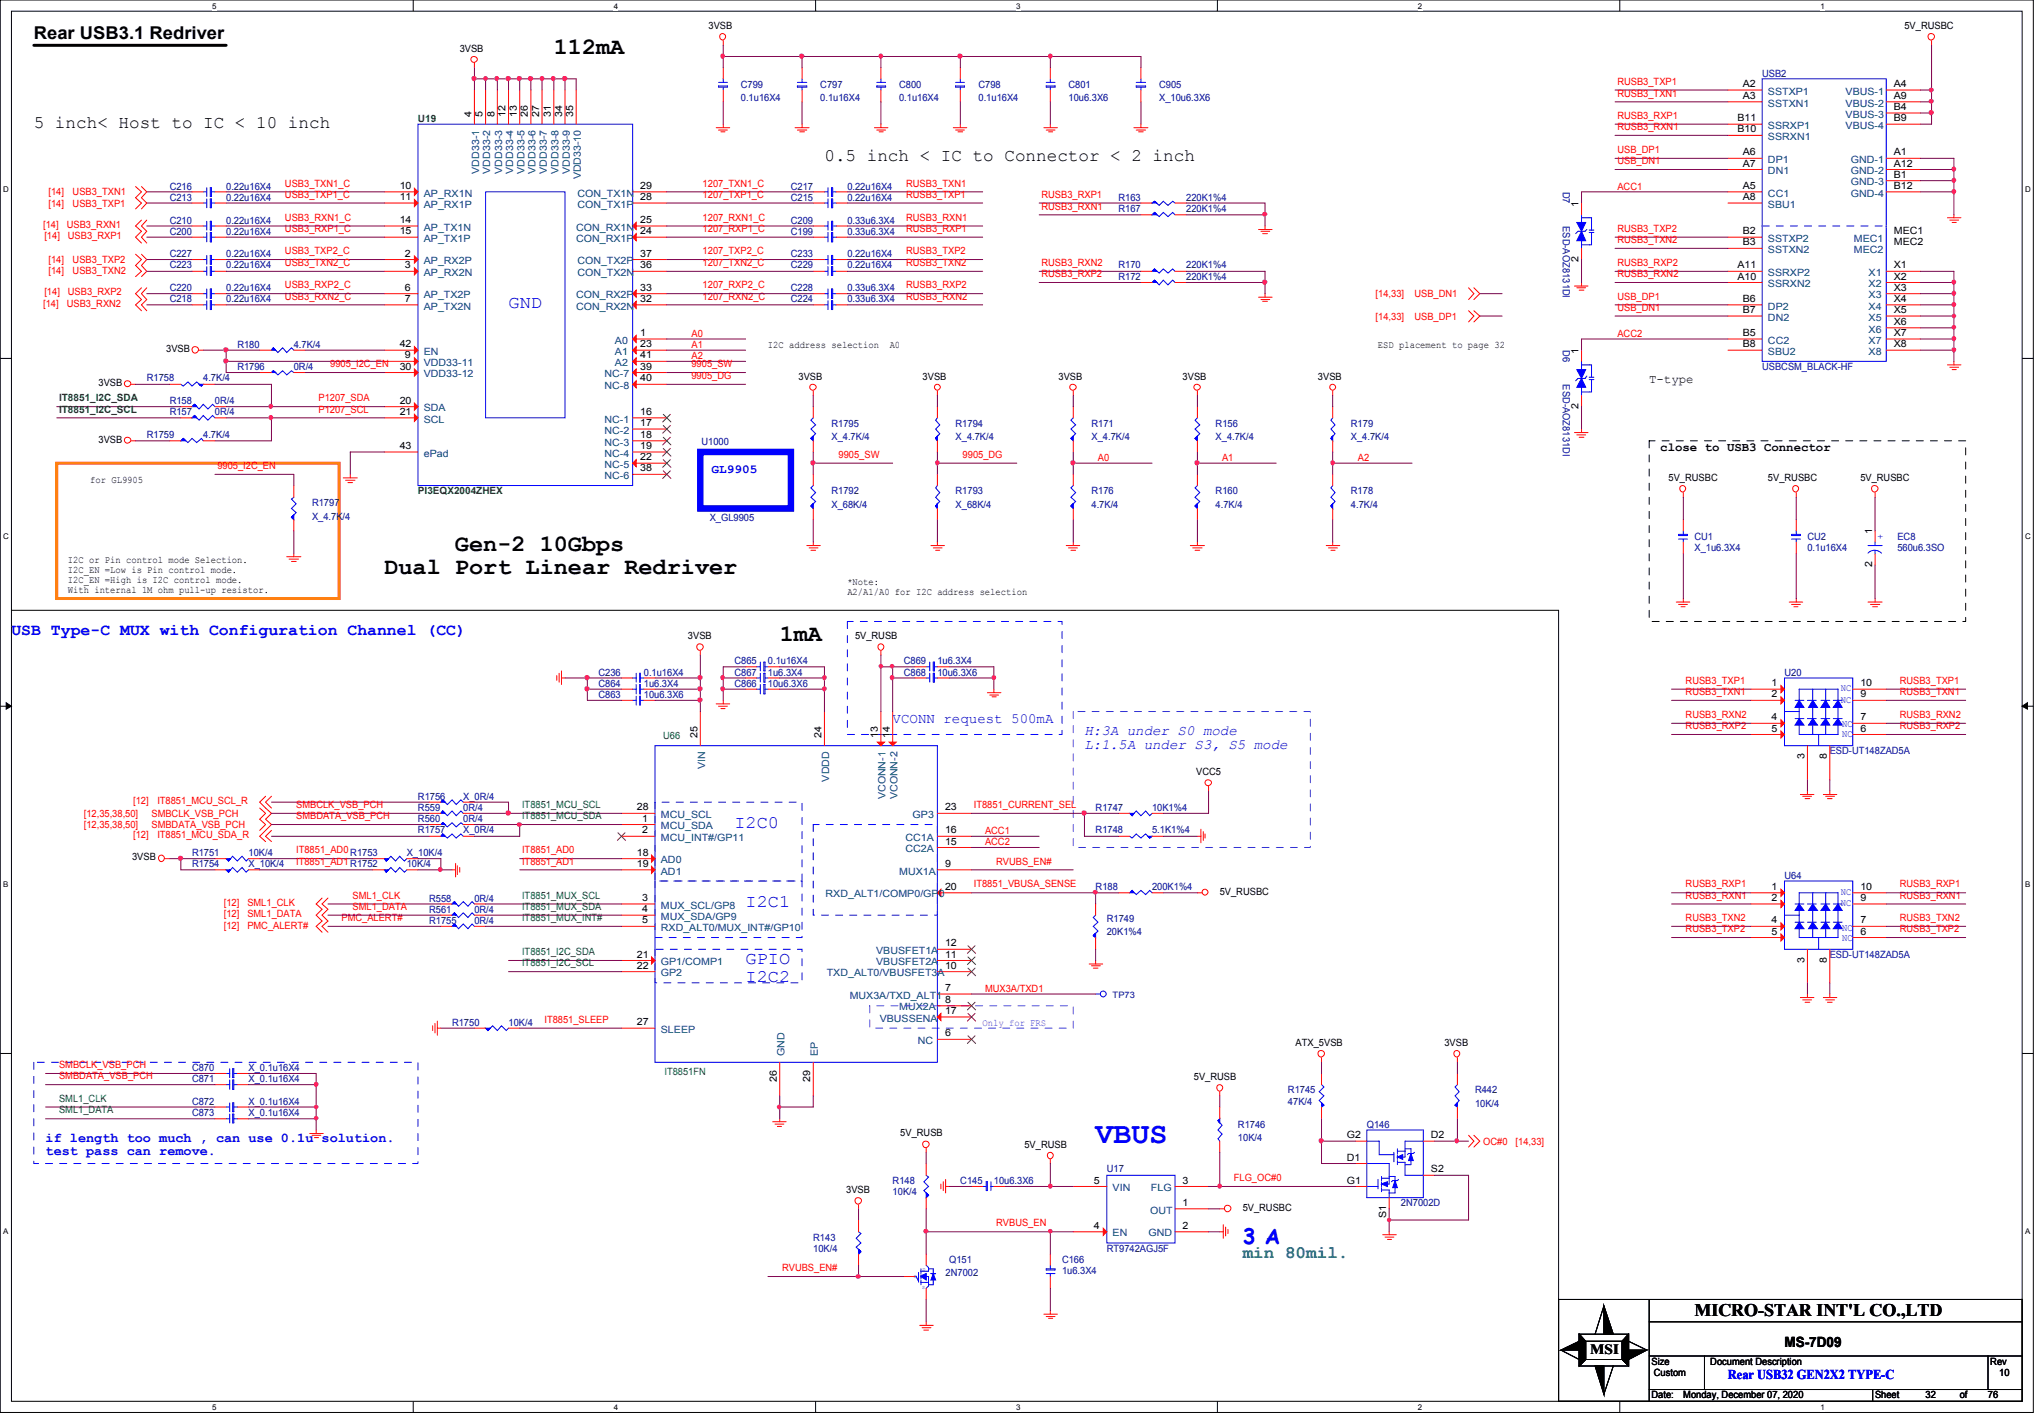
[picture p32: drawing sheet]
<svg xmlns="http://www.w3.org/2000/svg" width="294mm" height="204mm" viewBox="0 0 294 204" stroke-linecap="round" stroke-linejoin="round" font-family="sans-serif">
<defs><g id="words">
<text font-size="4.3" fill="#00f" x="157.7" y="164.5">VBUS</text>
<g font-size="3.4">
<text x="79.7" y="7.7">112mA</text>
<text x="55.3" y="82.6">Dual Port Linear Redriver</text>
<text x="65.5" y="79.2">Gen-2 10Gbps</text>
<text x="112.2" y="92.3">1mA</text>
</g>
<text font-size="3" fill="#00f" x="178.9" y="178.9">3 A</text>
<g font-size="2.5">
<text x="4.9" y="5.6">Rear USB3.1 Redriver</text>
<text x="4.9" y="18.4">5 inch&lt; Host to IC &lt; 10 inch</text>
<text x="118.7" y="23.2">0.5 inch &lt; IC to Connector &lt; 2 inch</text>
<text x="243.9" y="189.3">MICRO-STAR INT'L CO.,LTD</text>
</g>
<g font-size="2.5" fill="#00f">
<text x="73.2" y="44.4">GND</text>
<text x="105.7" y="119.1">I2C0</text>
<text x="107.3" y="130.6">I2C1</text>
<text x="107.3" y="138.7">GPIO</text>
<text x="107.3" y="141.2">I2C2</text>
</g>
<text font-size="2.5" fill="#008080" x="178.9" y="180.9">min 80mil.</text>
<text font-size="2.4" fill="#00f" x="1.6" y="91.4">USB Type-C MUX with Configuration Channel (CC)</text>
<g font-size="2" fill="#00f">
<text x="128.5" y="104.1">VCONN request 500mA</text>
<text x="156.1" y="105.7">H:3A under S0 mode</text>
<text x="156.1" y="107.8">L:1.5A under S3, S5 mode</text>
</g>
<g font-size="2">
<text x="228.9" y="194.7">MSI</text>
<text x="256.8" y="193.7">MS-7D09</text>
</g>
<g font-size="1.9" fill="#00f">
<text x="6.6" y="164.3">if length too much , can use 0.1u solution.</text>
<text x="6.6" y="166.2">test pass can remove.</text>
<text x="248.7" y="198.4">Rear USB32 GEN2X2 TYPE-C</text>
</g>
<g font-size="1.8">
<text x="237.4" y="55">T-type</text>
<text x="239" y="64.9">close to USB3 Connector</text>
</g>
<text font-size="1.8" fill="#00f" x="102.4" y="68.1">GL9905</text>
<g font-size="1.4">
<text x="102" y="4.1">3VSB</text>
<text x="274.1" y="4.1">5V_RUSBC</text>
<text x="66.2" y="7.5">3VSB</text>
<text x="67.9" y="16.8" transform="rotate(-90 67.9 16.8)">4</text>
<text x="69.5" y="16.8" transform="rotate(-90 69.5 16.8)">5</text>
<text x="71.2" y="16.8" transform="rotate(-90 71.2 16.8)">8</text>
<text x="72.8" y="16.8" transform="rotate(-90 72.8 16.8)">12</text>
<text x="74.4" y="16.8" transform="rotate(-90 74.4 16.8)">13</text>
<text x="76" y="16.8" transform="rotate(-90 76 16.8)">26</text>
<text x="77.6" y="16.8" transform="rotate(-90 77.6 16.8)">27</text>
<text x="79.3" y="16.8" transform="rotate(-90 79.3 16.8)">31</text>
<text x="80.9" y="16.8" transform="rotate(-90 80.9 16.8)">34</text>
<text x="82.5" y="16.8" transform="rotate(-90 82.5 16.8)">35</text>
<text x="250.1" y="17.4">B11</text>
<text x="250.8" y="12.5">A2</text>
<text x="250.8" y="14.2">A3</text>
<text x="272.6" y="12.5">A4</text>
<text x="272.6" y="15.8">B4</text>
<text x="272.6" y="14.2">A9</text>
<text x="272.6" y="17.4">B9</text>
<text x="250.1" y="19">B10</text>
<text x="250.8" y="22.4">A6</text>
<text x="250.8" y="24">A7</text>
<text x="272.6" y="22.4">A1</text>
<text x="272.6" y="24">A12</text>
<text x="57.5" y="27.2">10</text>
<text x="57.5" y="28.8">11</text>
<text x="92.2" y="27.2">29</text>
<text x="92.2" y="28.8">28</text>
<text x="227.2" y="29.8" transform="rotate(-90 227.2 29.8)">1</text>
<text x="250.8" y="27.2">A5</text>
<text x="250.8" y="28.8">A8</text>
<text x="272.6" y="25.6">B1</text>
<text x="272.6" y="27.2">B12</text>
<text x="57.5" y="32.1">14</text>
<text x="57.5" y="33.7">15</text>
<text x="92.2" y="32.1">25</text>
<text x="92.2" y="33.7">24</text>
<text x="250.8" y="35.3">B3</text>
<text x="250.8" y="33.7">B2</text>
<text x="272.6" y="33.7">MEC1</text>
<text x="272.6" y="35.3">MEC2</text>
<text x="58.3" y="36.9">2</text>
<text x="58.3" y="41.8">6</text>
<text x="58.3" y="38.6">3</text>
<text x="92.2" y="36.9">37</text>
<text x="92.2" y="38.6">36</text>
<text x="92.2" y="41.8">33</text>
<text x="227.2" y="37.7" transform="rotate(-90 227.2 37.7)">2</text>
<text x="250.1" y="38.6">A11</text>
<text x="250.1" y="40.2">A10</text>
<text x="272.6" y="38.6">X1</text>
<text x="272.6" y="40.2">X2</text>
<text x="272.6" y="41.8">X3</text>
<text x="58.3" y="43.4">7</text>
<text x="92.2" y="43.4">32</text>
<text x="250.8" y="43.4">B6</text>
<text x="250.8" y="45">B7</text>
<text x="272.6" y="43.4">X4</text>
<text x="272.6" y="45">X5</text>
<text x="272.6" y="46.7">X6</text>
<text x="23.9" y="50.6">3VSB</text>
<text x="57.5" y="50">42</text>
<text x="57.5" y="53.2">30</text>
<text x="58.3" y="51.6">9</text>
<text x="92.2" y="48.3">1</text>
<text x="92.2" y="50">23</text>
<text x="92.2" y="53.2">39</text>
<text x="92.2" y="51.6">41</text>
<text x="110.5" y="50">I2C address selection</text>
<text x="128.1" y="50">A0</text>
<text x="198.3" y="50">ESD placement to page 32</text>
<text x="227.2" y="50.9" transform="rotate(-90 227.2 50.9)">1</text>
<text x="250.8" y="48.3">B5</text>
<text x="250.8" y="50">B8</text>
<text x="272.6" y="48.3">X7</text>
<text x="272.6" y="50">X8</text>
<text x="14.2" y="55.5">3VSB</text>
<text x="57.5" y="58.1">20</text>
<text x="57.5" y="59.7">21</text>
<text x="92.2" y="54.9">40</text>
<text x="92.2" y="59.7">16</text>
<text x="114.9" y="54.6">3VSB</text>
<text x="132.8" y="54.6">3VSB</text>
<text x="152.4" y="54.6">3VSB</text>
<text x="170.2" y="54.6">3VSB</text>
<text x="189.7" y="54.6">3VSB</text>
<text x="227.2" y="58.8" transform="rotate(-90 227.2 58.8)">2</text>
<text x="14.2" y="63.7">3VSB</text>
<text x="57.5" y="64.6">43</text>
<text x="92.2" y="63">18</text>
<text x="92.2" y="64.6">19</text>
<text x="92.2" y="61.3">17</text>
<text x="13" y="69.5">for GL9905</text>
<text x="92.2" y="67.8">38</text>
<text x="92.2" y="66.2">22</text>
<text x="240.2" y="69.2">5V_RUSBC</text>
<text x="254.5" y="69.2">5V_RUSBC</text>
<text x="267.8" y="69.2">5V_RUSBC</text>
<text x="269.4" y="76.9" transform="rotate(-90 269.4 76.9)">1</text>
<text x="9.8" y="80.9">I2C or Pin control mode Selection.</text>
<text x="9.8" y="82.4">I2C_EN =Low is Pin control mode.</text>
<text x="9.8" y="83.8">I2C_EN =High is I2C control mode.</text>
<text x="269.4" y="81.6" transform="rotate(-90 269.4 81.6)">2</text>
<text x="9.8" y="85.3">With internal 1M ohm pull-up resistor.</text>
<text x="122" y="84.2">*Note:</text>
<text x="122" y="85.6">A2/A1/A0 for I2C address selection</text>
<text x="99" y="91.9">3VSB</text>
<text x="123.1" y="91.9">5V_RUSB</text>
<text x="255" y="98.7">1</text>
<text x="255" y="100.3">2</text>
<text x="267.8" y="100.3">9</text>
<text x="267.8" y="98.7">10</text>
<text x="100.4" y="106.2" transform="rotate(-90 100.4 106.2)">25</text>
<text x="118.2" y="106.2" transform="rotate(-90 118.2 106.2)">24</text>
<text x="126.4" y="106.2" transform="rotate(-90 126.4 106.2)">13</text>
<text x="128.1" y="106.2" transform="rotate(-90 128.1 106.2)">14</text>
<text x="255" y="103.6">4</text>
<text x="255" y="105.2">5</text>
<text x="267.8" y="105.2">6</text>
<text x="267.8" y="103.6">7</text>
<text x="172.2" y="111.5">VCC5</text>
<text x="259.7" y="109.2" transform="rotate(-90 259.7 109.2)">3</text>
<text x="262.9" y="109.2" transform="rotate(-90 262.9 109.2)">8</text>
<text x="91.6" y="116.6">28</text>
<text x="92.4" y="118.2">1</text>
<text x="92.4" y="119.9">2</text>
<text x="136" y="116.6">23</text>
<text x="136" y="119.9">16</text>
<text x="19" y="123.8">3VSB</text>
<text x="91.6" y="124.7">19</text>
<text x="91.6" y="123.1">18</text>
<text x="136" y="124.7">9</text>
<text x="136" y="121.5">15</text>
<text x="92.4" y="129.6">3</text>
<text x="92.4" y="131.2">4</text>
<text x="136" y="128">20</text>
<text x="175.6" y="128.7">5V_RUSBC</text>
<text x="255" y="128">1</text>
<text x="255" y="129.6">2</text>
<text x="267.8" y="129.6">9</text>
<text x="267.8" y="128">10</text>
<text x="91.6" y="137.8">21</text>
<text x="92.4" y="132.8">5</text>
<text x="136" y="137.8">11</text>
<text x="136" y="136.1">12</text>
<text x="255" y="132.8">4</text>
<text x="255" y="134.5">5</text>
<text x="267.8" y="134.5">6</text>
<text x="267.8" y="132.8">7</text>
<text x="91.6" y="139.4">22</text>
<text x="136" y="142.6">7</text>
<text x="136" y="139.4">10</text>
<text x="259.7" y="138.5" transform="rotate(-90 259.7 138.5)">3</text>
<text x="262.9" y="138.5" transform="rotate(-90 262.9 138.5)">8</text>
<text x="91.6" y="147.5">27</text>
<text x="136" y="145.9">17</text>
<text x="136" y="149.1">6</text>
<text x="136" y="144.3">8</text>
<text x="111.8" y="155.6" transform="rotate(-90 111.8 155.6)">26</text>
<text x="116.6" y="155.6" transform="rotate(-90 116.6 155.6)">29</text>
<text x="171.8" y="155.4">5V_RUSB</text>
<text x="186.5" y="150.5">ATX_5VSB</text>
<text x="207.9" y="150.5">3VSB</text>
<text x="129.6" y="163.5">5V_RUSB</text>
<text x="147.4" y="165.1">5V_RUSB</text>
<text x="193.8" y="163.7">G2</text>
<text x="193.8" y="167">D1</text>
<text x="205.9" y="163.7">D2</text>
<text x="121.8" y="171.6">3VSB</text>
<text x="157.4" y="170.3">5</text>
<text x="170.2" y="170.3">3</text>
<text x="170.2" y="173.5">1</text>
<text x="193.8" y="170.3">G1</text>
<text x="205.9" y="168.7">S2</text>
<text x="157.4" y="176.8">4</text>
<text x="170.2" y="176.8">2</text>
<text x="178.9" y="174.2">5V_RUSBC</text>
<text x="199.5" y="175.3" transform="rotate(-90 199.5 175.3)">S1</text>
<text x="237.7" y="196.3">Size</text>
<text x="238" y="198">Custom</text>
<text x="246.2" y="196.3">Document Description</text>
<text x="286.5" y="196.3">Rev</text>
<text x="287.7" y="198">10</text>
<text x="237.7" y="201.2">Date:</text>
<text x="242.3" y="201.2">Monday, December 07, 2020</text>
<text x="269.9" y="201.2">Sheet</text>
<text x="277.2" y="201.2">32</text>
<text x="282.1" y="201.2">of</text>
<text x="286.1" y="201.2">76</text>
</g>
<g font-size="1.4" fill="#000080">
<text x="253.6" y="11">USB2</text>
<text x="106.6" y="12.6">C799</text>
<text x="106.6" y="14.6">0.1u16X4</text>
<text x="118.1" y="12.6">C797</text>
<text x="118.1" y="14.6">0.1u16X4</text>
<text x="129.4" y="12.6">C800</text>
<text x="129.4" y="14.6">0.1u16X4</text>
<text x="140.8" y="12.6">C798</text>
<text x="140.8" y="14.6">0.1u16X4</text>
<text x="153.8" y="12.6">C801</text>
<text x="153.8" y="14.6">10u6.3X6</text>
<text x="166.8" y="12.6">C905</text>
<text x="166.8" y="14.6">X_10u6.3X6</text>
<text x="24.4" y="27.3">C216</text>
<text x="24.4" y="28.9">C213</text>
<text x="32.5" y="27.3">0.22u16X4</text>
<text x="32.5" y="28.9">0.22u16X4</text>
<text x="113.8" y="27.3">C217</text>
<text x="113.8" y="28.9">C215</text>
<text x="122" y="27.3">0.22u16X4</text>
<text x="122" y="28.9">0.22u16X4</text>
<text x="161" y="28.9">R163</text>
<text x="170.7" y="28.9">220K1%4</text>
<text x="224.9" y="27.6" transform="rotate(90 224.9 27.6)">D7</text>
<text x="24.4" y="33.8">C200</text>
<text x="24.4" y="32.2">C210</text>
<text x="32.5" y="33.8">0.22u16X4</text>
<text x="32.5" y="32.2">0.22u16X4</text>
<text x="113.8" y="33.8">C199</text>
<text x="113.8" y="32.2">C209</text>
<text x="122" y="33.8">0.33u6.3X4</text>
<text x="122" y="32.2">0.33u6.3X4</text>
<text x="161" y="30.5">R167</text>
<text x="170.7" y="30.5">220K1%4</text>
<text x="224.9" y="32.5" transform="rotate(90 224.9 32.5)">ESD-AOZ8131DI</text>
<text x="24.4" y="37">C227</text>
<text x="24.4" y="38.6">C223</text>
<text x="24.4" y="41.9">C220</text>
<text x="32.5" y="37">0.22u16X4</text>
<text x="32.5" y="38.6">0.22u16X4</text>
<text x="32.5" y="41.9">0.22u16X4</text>
<text x="113.8" y="37">C233</text>
<text x="113.8" y="38.6">C229</text>
<text x="113.8" y="41.9">C228</text>
<text x="122" y="37">0.22u16X4</text>
<text x="122" y="38.6">0.22u16X4</text>
<text x="122" y="41.9">0.33u6.3X4</text>
<text x="161" y="40.3">R172</text>
<text x="161" y="38.6">R170</text>
<text x="170.7" y="40.3">220K1%4</text>
<text x="170.7" y="38.6">220K1%4</text>
<text x="24.4" y="43.5">C218</text>
<text x="32.5" y="43.5">0.22u16X4</text>
<text x="113.8" y="43.5">C224</text>
<text x="122" y="43.5">0.33u6.3X4</text>
<text x="34.2" y="53.3">R1796</text>
<text x="34.2" y="50">R180</text>
<text x="42.3" y="53.3">0R/4</text>
<text x="42.3" y="50">4.7K/4</text>
<text x="224.9" y="50.4" transform="rotate(90 224.9 50.4)">D6</text>
<text x="253.6" y="53.3">USBCSM_BLACK-HF</text>
<text x="21.1" y="54.9">R1758</text>
<text x="24.4" y="58.2">R158</text>
<text x="24.4" y="59.8">R157</text>
<text x="29.2" y="54.9">4.7K/4</text>
<text x="30.9" y="58.2">0R/4</text>
<text x="30.9" y="59.8">0R/4</text>
<text x="224.9" y="55.3" transform="rotate(90 224.9 55.3)">ESD-AOZ8131DI</text>
<text x="21.1" y="63">R1759</text>
<text x="29.2" y="63">4.7K/4</text>
<text x="101" y="64">U1000</text>
<text x="119.7" y="61.4">R1795</text>
<text x="119.7" y="63.3">X_4.7K/4</text>
<text x="137.5" y="61.4">R1794</text>
<text x="137.5" y="63.3">X_4.7K/4</text>
<text x="157.1" y="61.4">R171</text>
<text x="157.1" y="63.3">X_4.7K/4</text>
<text x="175" y="61.4">R156</text>
<text x="175" y="63.3">X_4.7K/4</text>
<text x="194.4" y="61.4">R179</text>
<text x="194.4" y="63.3">X_4.7K/4</text>
<text x="119.7" y="71.1">R1792</text>
<text x="137.5" y="71.1">R1793</text>
<text x="157.1" y="71.1">R176</text>
<text x="175" y="71.1">R160</text>
<text x="194.4" y="71.1">R178</text>
<text x="44.9" y="72.8">R1797</text>
<text x="44.9" y="74.8">X_4.7K/4</text>
<text x="102.1" y="75">X_GL9905</text>
<text x="119.7" y="73.1">X_68K/4</text>
<text x="137.5" y="73.1">X_68K/4</text>
<text x="157.1" y="73.1">4.7K/4</text>
<text x="175" y="73.1">4.7K/4</text>
<text x="194.4" y="73.1">4.7K/4</text>
<text x="243.9" y="77.6">CU1</text>
<text x="260.1" y="77.6">CU2</text>
<text x="273.1" y="77.6">EC8</text>
<text x="243.9" y="79.2">X_1u6.3X4</text>
<text x="260.1" y="79.2">0.1u16X4</text>
<text x="273.1" y="79.2">560u6.3SO</text>
<text x="105.7" y="95.5">C865</text>
<text x="110.5" y="95.5">0.1u16X4</text>
<text x="130.1" y="95.5">C869</text>
<text x="134.9" y="95.5">1u6.3X4</text>
<text x="86.1" y="97.2">C236</text>
<text x="86.1" y="100.4">C863</text>
<text x="86.1" y="98.8">C864</text>
<text x="92.7" y="97.2">0.1u16X4</text>
<text x="92.7" y="100.4">10u6.3X6</text>
<text x="92.7" y="98.8">1u6.3X4</text>
<text x="105.7" y="98.8">C866</text>
<text x="105.7" y="97.2">C867</text>
<text x="110.5" y="98.8">10u6.3X6</text>
<text x="110.5" y="97.2">1u6.3X4</text>
<text x="130.1" y="97.2">C868</text>
<text x="134.9" y="97.2">10u6.3X6</text>
<text x="256.8" y="97.2">U20</text>
<text x="263.4" y="108.5">ESD-UT148ZAD5A</text>
<text x="60.2" y="119.9">R1757</text>
<text x="60.2" y="116.7">R559</text>
<text x="60.2" y="118.3">R560</text>
<text x="60.2" y="115.1">R1756</text>
<text x="66.7" y="119.9">X_0R/4</text>
<text x="66.7" y="116.7">0R/4</text>
<text x="66.7" y="118.3">0R/4</text>
<text x="66.7" y="115.1">X_0R/4</text>
<text x="157.7" y="119.9">R1748</text>
<text x="157.7" y="116.7">R1747</text>
<text x="165.8" y="119.9">5.1K1%4</text>
<text x="165.8" y="116.7">10K1%4</text>
<text x="27.6" y="123.2">R1751</text>
<text x="27.6" y="124.8">R1754</text>
<text x="35.8" y="123.2">10K/4</text>
<text x="35.8" y="124.8">X_10K/4</text>
<text x="50.4" y="124.8">R1752</text>
<text x="50.4" y="123.2">R1753</text>
<text x="58.5" y="124.8">10K/4</text>
<text x="58.5" y="123.2">X_10K/4</text>
<text x="61.8" y="129.7">R558</text>
<text x="61.8" y="131.3">R561</text>
<text x="68.3" y="129.7">0R/4</text>
<text x="68.3" y="131.3">0R/4</text>
<text x="157.7" y="128">R188</text>
<text x="165.8" y="128">200K1%4</text>
<text x="256.8" y="126.4">U64</text>
<text x="61.8" y="132.9">R1755</text>
<text x="68.3" y="132.9">0R/4</text>
<text x="159.3" y="132.6">R1749</text>
<text x="159.3" y="134.5">20K1%4</text>
<text x="263.4" y="137.8">ESD-UT148ZAD5A</text>
<text x="65.1" y="147.6">R1750</text>
<text x="73.2" y="147.6">10K/4</text>
<text x="27.6" y="154.1">C870</text>
<text x="27.6" y="155.7">C871</text>
<text x="35.8" y="154.1">X_0.1u16X4</text>
<text x="35.8" y="155.7">X_0.1u16X4</text>
<text x="27.6" y="160.5">C873</text>
<text x="27.6" y="158.9">C872</text>
<text x="35.8" y="160.5">X_0.1u16X4</text>
<text x="35.8" y="158.9">X_0.1u16X4</text>
<text x="185.4" y="157.3">R1745</text>
<text x="185.4" y="158.9">47K/4</text>
<text x="212.3" y="157.3">R442</text>
<text x="212.3" y="159.3">10K/4</text>
<text x="178.2" y="162.2">R1746</text>
<text x="178.2" y="164.2">10K/4</text>
<text x="196.7" y="162.2">Q146</text>
<text x="128.5" y="170.3">R148</text>
<text x="128.5" y="172">10K/4</text>
<text x="138.2" y="170.3">C145</text>
<text x="143" y="170.3">10u6.3X6</text>
<text x="159.3" y="168.7">U17</text>
<text x="201.6" y="173.6">2N7002D</text>
<text x="117" y="178.5">R143</text>
<text x="117" y="180.1">10K/4</text>
<text x="136.1" y="183.6">2N7002</text>
<text x="136.6" y="181.7">Q151</text>
<text x="152.9" y="181.7">C166</text>
<text x="152.9" y="183.3">1u6.3X4</text>
<text x="159.3" y="180.1">RT9742AGJ5F</text>
</g>
<g font-size="1.4" fill="#008000">
<text x="60.2" y="17.5">U19</text>
<text x="8.5" y="57.7">IT8851_I2C_SDA</text>
<text x="8.5" y="59.4">IT8851_I2C_SCL</text>
<text x="60.2" y="71.1">PI3EQX2004ZHEX</text>
<text x="95.5" y="106.3">U66</text>
<text x="75.1" y="116.2">IT8851_MCU_SCL</text>
<text x="75.1" y="117.9">IT8851_MCU_SDA</text>
<text x="75.1" y="129.3">IT8851_MUX_SCL</text>
<text x="75.1" y="130.9">IT8851_MUX_SDA</text>
<text x="75.1" y="137.4">IT8851_I2C_SDA</text>
<text x="75.1" y="132.5">IT8851_MUX_INT#</text>
<text x="75.1" y="139">IT8851_I2C_SCL</text>
<text x="95.6" y="154.7">IT8851FN</text>
<text x="8.5" y="158.5">SML1_CLK</text>
<text x="8.5" y="160.2">SML1_DATA</text>
</g>
<g font-size="1.4" fill="#f00">
<text x="232.8" y="12.2">RUSB3_TXP1</text>
<text x="232.8" y="13.9">RUSB3_TXN1</text>
<text x="232.8" y="17.1">RUSB3_RXP1</text>
<text x="232.8" y="18.7">RUSB3_RXN1</text>
<text x="232.8" y="22">USB_DP1</text>
<text x="232.8" y="23.6">USB_DN1</text>
<text x="7" y="28.1">[14]</text>
<text x="7" y="29.7">[14]</text>
<text x="10.5" y="28.1">USB3_TXN1</text>
<text x="10.5" y="29.7">USB3_TXP1</text>
<text x="41" y="26.8">USB3_TXN1_C</text>
<text x="41" y="28.4">USB3_TXP1_C</text>
<text x="101.1" y="26.8">1207_TXN1_C</text>
<text x="101.1" y="28.4">1207_TXP1_C</text>
<text x="130.4" y="26.8">RUSB3_TXN1</text>
<text x="130.4" y="28.4">RUSB3_TXP1</text>
<text x="149.9" y="28.4">RUSB3_RXP1</text>
<text x="232.8" y="27.3">ACC1</text>
<text x="6.2" y="32.8">[14]</text>
<text x="6.4" y="34.4">[14]</text>
<text x="9.6" y="32.8">USB3_RXN1</text>
<text x="9.8" y="34.4">USB3_RXP1</text>
<text x="41" y="33.4">USB3_RXP1_C</text>
<text x="41" y="31.7">USB3_RXN1_C</text>
<text x="101.1" y="31.7">1207_RXN1_C</text>
<text x="101.1" y="33.4">1207_RXP1_C</text>
<text x="130.4" y="31.7">RUSB3_RXN1</text>
<text x="130.4" y="33.4">RUSB3_RXP1</text>
<text x="149.9" y="30.1">RUSB3_RXN1</text>
<text x="232.8" y="33.4">RUSB3_TXP2</text>
<text x="232.8" y="35">RUSB3_TXN2</text>
<text x="7" y="39.5">[14]</text>
<text x="7" y="37.8">[14]</text>
<text x="10.5" y="39.5">USB3_TXN2</text>
<text x="10.5" y="37.8">USB3_TXP2</text>
<text x="41" y="36.6">USB3_TXP2_C</text>
<text x="41" y="38.3">USB3_TXN2_C</text>
<text x="41" y="41.5">USB3_RXP2_C</text>
<text x="101.1" y="36.6">1207_TXP2_C</text>
<text x="101.1" y="38.3">1207_TXN2_C</text>
<text x="101.1" y="41.5">1207_RXP2_C</text>
<text x="130.4" y="36.6">RUSB3_TXP2</text>
<text x="130.4" y="38.3">RUSB3_TXN2</text>
<text x="130.4" y="41.5">RUSB3_RXP2</text>
<text x="149.9" y="38.3">RUSB3_RXN2</text>
<text x="149.9" y="39.9">RUSB3_RXP2</text>
<text x="232.8" y="38.3">RUSB3_RXP2</text>
<text x="232.8" y="39.9">RUSB3_RXN2</text>
<text x="6.2" y="44.2">[14]</text>
<text x="6.4" y="42.5">[14]</text>
<text x="9.6" y="44.2">USB3_RXN2</text>
<text x="9.8" y="42.5">USB3_RXP2</text>
<text x="41" y="43.1">USB3_RXN2_C</text>
<text x="101.1" y="43.1">1207_RXN2_C</text>
<text x="130.4" y="43.1">RUSB3_RXN2</text>
<text x="198" y="42.7">[14,33]</text>
<text x="198" y="46">[14,33]</text>
<text x="203.6" y="42.7">USB_DN1</text>
<text x="203.6" y="46">USB_DP1</text>
<text x="232.8" y="43.1">USB_DP1</text>
<text x="232.8" y="44.7">USB_DN1</text>
<text x="47.5" y="52.8">9905_I2C_EN</text>
<text x="99.5" y="48.4">A0</text>
<text x="99.5" y="50">A1</text>
<text x="99.5" y="51.6">A2</text>
<text x="99.5" y="52.8">9905_SW</text>
<text x="232.8" y="48.4">ACC2</text>
<text x="45.8" y="57.7">P1207_SDA</text>
<text x="45.8" y="59.4">P1207_SCL</text>
<text x="99.5" y="54.5">9905_DG</text>
<text x="120.7" y="65.9">9905_SW</text>
<text x="138.6" y="65.9">9905_DG</text>
<text x="31.3" y="67.5">9905_I2C_EN</text>
<text x="158" y="66.3">A0</text>
<text x="175.9" y="66.3">A1</text>
<text x="195.5" y="66.3">A2</text>
<text x="242.6" y="98.4">RUSB3_TXP1</text>
<text x="242.6" y="100">RUSB3_TXN1</text>
<text x="273.4" y="98.4">RUSB3_TXP1</text>
<text x="273.4" y="100">RUSB3_TXN1</text>
<text x="242.6" y="104.9">RUSB3_RXP2</text>
<text x="242.6" y="103.3">RUSB3_RXN2</text>
<text x="273.4" y="104.9">RUSB3_RXP2</text>
<text x="273.4" y="103.3">RUSB3_RXN2</text>
<text x="12.1" y="117.5">[12,35,38,50]</text>
<text x="12.1" y="119.1">[12,35,38,50]</text>
<text x="19.2" y="115.7">[12]</text>
<text x="21.8" y="117.5">SMBCLK_VSB_PCH</text>
<text x="21.8" y="119.1">SMBDATA_VSB_PCH</text>
<text x="22.6" y="115.7">IT8851_MCU_SCL_R</text>
<text x="42.6" y="116.2">SMBCLK_VSB_PCH</text>
<text x="42.6" y="117.9">SMBDATA_VSB_PCH</text>
<text x="140.2" y="116.2">IT8851_CURRENT_SEL</text>
<text x="141.8" y="120">ACC1</text>
<text x="19.2" y="120.6">[12]</text>
<text x="22.6" y="120.6">IT8851_MCU_SDA_R</text>
<text x="42.6" y="122.8">IT8851_AD0</text>
<text x="42.6" y="124.4">IT8851_AD1</text>
<text x="75.1" y="122.8">IT8851_AD0</text>
<text x="75.1" y="124.4">IT8851_AD1</text>
<text x="141.8" y="121.6">ACC2</text>
<text x="143.4" y="124.4">RVUBS_EN#</text>
<text x="32.2" y="130.3">[12]</text>
<text x="32.2" y="131.9">[12]</text>
<text x="35.6" y="130.3">SML1_CLK</text>
<text x="35.6" y="131.9">SML1_DATA</text>
<text x="50.8" y="129.3">SML1_CLK</text>
<text x="50.8" y="130.9">SML1_DATA</text>
<text x="140.2" y="127.7">IT8851_VBUSA_SENSE</text>
<text x="242.6" y="129.3">RUSB3_RXN1</text>
<text x="242.6" y="127.7">RUSB3_RXP1</text>
<text x="273.4" y="129.3">RUSB3_RXN1</text>
<text x="273.4" y="127.7">RUSB3_RXP1</text>
<text x="32.2" y="133.6">[12]</text>
<text x="35.6" y="133.6">PMC_ALERT#</text>
<text x="49.1" y="132.5">PMC_ALERT#</text>
<text x="242.6" y="132.5">RUSB3_TXN2</text>
<text x="242.6" y="134.1">RUSB3_TXP2</text>
<text x="273.4" y="132.5">RUSB3_TXN2</text>
<text x="273.4" y="134.1">RUSB3_TXP2</text>
<text x="141.8" y="142.7">MUX3A/TXD1</text>
<text x="78.4" y="147.2">IT8851_SLEEP</text>
<text x="8.5" y="153.7">SMBCLK_VSB_PCH</text>
<text x="8.5" y="155.3">SMBDATA_VSB_PCH</text>
<text x="213.5" y="164.8">OC#0</text>
<text x="218.1" y="164.8">[14,33]</text>
<text x="177.6" y="169.9">FLG_OC#0</text>
<text x="143.4" y="176.4">RVBUS_EN</text>
<text x="112.6" y="182.9">RVUBS_EN#</text>
</g>
<g font-size="1.4" fill="#004080">
<text x="254.5" y="13.6">SSTXP1</text>
<text x="254.5" y="15.3">SSTXN1</text>
<text x="265.6" y="13.6">VBUS-1</text>
<text x="265.6" y="16.9">VBUS-3</text>
<text x="265.6" y="15.3">VBUS-2</text>
<text x="254.5" y="18.5">SSRXP1</text>
<text x="254.5" y="20.2">SSRXN1</text>
<text x="254.5" y="23.5">DP1</text>
<text x="265.6" y="18.5">VBUS-4</text>
<text x="266.4" y="23.5">GND-1</text>
<text x="61" y="28.3">AP_RX1N</text>
<text x="61" y="29.9">AP_RX1P</text>
<text x="69" y="25" transform="rotate(-90 69 25)">VDD33-1</text>
<text x="70.6" y="25" transform="rotate(-90 70.6 25)">VDD33-2</text>
<text x="72.3" y="25" transform="rotate(-90 72.3 25)">VDD33-3</text>
<text x="73.9" y="25" transform="rotate(-90 73.9 25)">VDD33-4</text>
<text x="75.5" y="25" transform="rotate(-90 75.5 25)">VDD33-5</text>
<text x="77.1" y="25" transform="rotate(-90 77.1 25)">VDD33-6</text>
<text x="78.7" y="25" transform="rotate(-90 78.7 25)">VDD33-7</text>
<text x="80.4" y="25" transform="rotate(-90 80.4 25)">VDD33-8</text>
<text x="82" y="25" transform="rotate(-90 82 25)">VDD33-9</text>
<text x="83.1" y="28.3">CON_TX1N</text>
<text x="83.1" y="29.9">CON_TX1P</text>
<text x="83.6" y="25.8" transform="rotate(-90 83.6 25.8)">VDD33-10</text>
<text x="254.5" y="28.3">CC1</text>
<text x="254.5" y="25.1">DN1</text>
<text x="254.5" y="29.9">SBU1</text>
<text x="266.4" y="26.7">GND-3</text>
<text x="266.4" y="25.1">GND-2</text>
<text x="266.4" y="28.3">GND-4</text>
<text x="61" y="33.2">AP_TX1N</text>
<text x="61" y="34.8">AP_TX1P</text>
<text x="82.9" y="33.2">CON_RX1N</text>
<text x="82.9" y="34.8">CON_RX1P</text>
<text x="254.5" y="34.8">SSTXP2</text>
<text x="266.8" y="34.8">MEC1</text>
<text x="61" y="38">AP_RX2P</text>
<text x="61" y="39.7">AP_RX2N</text>
<text x="83.1" y="38">CON_TX2P</text>
<text x="83.1" y="39.7">CON_TX2N</text>
<text x="254.5" y="39.7">SSRXP2</text>
<text x="254.5" y="41.3">SSRXN2</text>
<text x="254.5" y="36.4">SSTXN2</text>
<text x="266.8" y="36.4">MEC2</text>
<text x="268.9" y="39.7">X1</text>
<text x="268.9" y="41.3">X2</text>
<text x="61" y="42.9">AP_TX2P</text>
<text x="61" y="44.5">AP_TX2N</text>
<text x="82.9" y="42.9">CON_RX2P</text>
<text x="82.9" y="44.5">CON_RX2N</text>
<text x="254.5" y="44.5">DP2</text>
<text x="254.5" y="46.1">DN2</text>
<text x="268.9" y="42.9">X3</text>
<text x="268.9" y="44.5">X4</text>
<text x="268.9" y="46.1">X5</text>
<text x="268.9" y="47.8">X6</text>
<text x="61" y="51.1">EN</text>
<text x="61" y="52.7">VDD33-11</text>
<text x="88.5" y="49.4">A0</text>
<text x="88.5" y="51.1">A1</text>
<text x="88.5" y="52.7">A2</text>
<text x="254.5" y="49.4">CC2</text>
<text x="254.5" y="51.1">SBU2</text>
<text x="268.9" y="49.4">X7</text>
<text x="268.9" y="51.1">X8</text>
<text x="61" y="59.2">SDA</text>
<text x="61" y="54.3">VDD33-12</text>
<text x="87" y="56">NC-8</text>
<text x="87" y="54.3">NC-7</text>
<text x="61" y="65.7">ePad</text>
<text x="61" y="60.8">SCL</text>
<text x="87" y="64.1">NC-3</text>
<text x="87" y="65.7">NC-4</text>
<text x="87" y="60.8">NC-1</text>
<text x="87" y="62.4">NC-2</text>
<text x="87" y="68.9">NC-6</text>
<text x="87" y="67.3">NC-5</text>
<text x="101.5" y="110.7" transform="rotate(-90 101.5 110.7)">VIN</text>
<text x="119.3" y="112.4" transform="rotate(-90 119.3 112.4)">VDDD</text>
<text x="95.1" y="119.3">MCU_SDA</text>
<text x="95.1" y="117.7">MCU_SCL</text>
<text x="127.5" y="115" transform="rotate(-90 127.5 115)">VCONN-1</text>
<text x="129.2" y="115" transform="rotate(-90 129.2 115)">VCONN-2</text>
<text x="131.4" y="117.7">GP3</text>
<text x="95.1" y="121">MCU_INT#/GP11</text>
<text x="95.1" y="125.8">AD1</text>
<text x="95.1" y="124.2">AD0</text>
<text x="129.4" y="125.8">MUX1A</text>
<text x="130.3" y="122.6">CC2A</text>
<text x="130.3" y="121">CC1A</text>
<text x="95.1" y="130.7">MUX_SCL/GP8</text>
<text x="118.8" y="129.1">RXD_ALT1/COMP0/GP0</text>
<text x="95.1" y="132.3">MUX_SDA/GP9</text>
<text x="95.1" y="133.9">RXD_ALT0/MUX_INT#/GP10</text>
<text x="126.1" y="137.2">VBUSFET1A</text>
<text x="95.1" y="138.9">GP1/COMP1</text>
<text x="95.1" y="140.5">GP2</text>
<text x="119" y="140.5">TXD_ALT0/VBUSFET3A</text>
<text x="122.3" y="143.7">MUX3A/TXD_ALT1</text>
<text x="126.1" y="138.9">VBUSFET2A</text>
<text x="95.1" y="148.6">SLEEP</text>
<text x="126.6" y="147">VBUSSENA</text>
<text x="129.4" y="145.4">MUX2A</text>
<text x="112.9" y="152" transform="rotate(-90 112.9 152)">GND</text>
<text x="117.7" y="152" transform="rotate(-90 117.7 152)">EP</text>
<text x="132.1" y="150.2">NC</text>
<text x="160.1" y="171.4">VIN</text>
<text x="165.6" y="171.4">FLG</text>
<text x="160.1" y="177.9">EN</text>
<text x="165.3" y="177.9">GND</text>
<text x="165.6" y="174.6">OUT</text>
</g>
<g font-size="1.4" fill="#00f">
<text x="270.2" y="76.9" transform="rotate(90 270.2 76.9)">+</text>
<text x="265" y="99.4">NC</text>
<text x="265" y="101.1">NC</text>
<text x="265.1" y="104.6">NC</text>
<text x="265.1" y="106.1">NC</text>
<text x="265" y="128.7">NC</text>
<text x="265" y="130.3">NC</text>
<text x="265.1" y="133.9">NC</text>
<text x="265.1" y="135.4">NC</text>
</g>
<text font-size="1.4" fill="#8000ff" x="141.4" y="147.6">Only for FRS</text>
<text font-size="1.3" fill="#000080" x="160.1" y="143.6">TP73</text>
<g font-size="1.1">
<text x="30.5" y="1.3">5</text>
<text x="88.3" y="1.3">4</text>
<text x="146.3" y="1.3">3</text>
<text x="204.1" y="1.3">2</text>
<text x="262" y="1.3">1</text>
<text x=".5" y="27.6">D</text>
<text x="291.5" y="27.6">D</text>
<text x=".5" y="77.6">C</text>
<text x="291.5" y="77.6">C</text>
<text x=".5" y="127.6">B</text>
<text x="291.5" y="127.6">B</text>
<text x=".5" y="177.5">A</text>
<text x="291.5" y="177.5">A</text>
<text x="30.5" y="202.9">5</text>
<text x="88.3" y="202.9">4</text>
<text x="146.3" y="202.9">3</text>
<text x="204.1" y="202.9">2</text>
<text x="262" y="202.9">1</text>
</g>
<g font-size=".8" fill="#00f">
<text x="131.5" y="183.8">G</text>
<text x="132.7" y="185.4">S</text>
<text x="132.8" y="182.8">D</text>
</g>
</g></defs>
<path d="M0 0h292.7v203.2h-292.7zM1.6 1.6h289.4v200h-289.4z" fill="none" stroke="#000" stroke-width=".14"/>
<g fill="#fff">
<path d="M30.5 .3h.6v1.2h-.6z"/>
<path d="M30.5 201.9h.6v1.2h-.6z"/>
</g>
<path d="M59.5 0v1.6M59.5 201.6v1.6" fill="none" stroke="#000" stroke-width=".14"/>
<g fill="#fff">
<path d="M88.3 .3h.6v1.2h-.6z"/>
<path d="M88.3 201.9h.6v1.2h-.6z"/>
</g>
<path d="M117.4 0v1.6M117.4 201.6v1.6" fill="none" stroke="#000" stroke-width=".14"/>
<g fill="#fff">
<path d="M146.3 .3h.6v1.2h-.6z"/>
<path d="M146.3 201.9h.6v1.2h-.6z"/>
</g>
<path d="M175.2 0v1.6M175.2 201.6v1.6" fill="none" stroke="#000" stroke-width=".14"/>
<g fill="#fff">
<path d="M204.1 .3h.6v1.2h-.6z"/>
<path d="M204.1 201.9h.6v1.2h-.6z"/>
</g>
<path d="M233.1 0v1.6M233.1 201.6v1.6" fill="none" stroke="#000" stroke-width=".14"/>
<g fill="#fff">
<path d="M262 .3h.6v1.2h-.6z"/>
<path d="M262 201.9h.6v1.2h-.6z"/>
<path d="M.5 26.6h.7v1.3h-.7z"/>
<path d="M291.5 26.6h.7v1.3h-.7z"/>
<path d="M.5 76.5h.7v1.3h-.7z"/>
<path d="M291.5 76.5h.7v1.3h-.7z"/>
</g>
<path d="M0 51.6h1.6M291 51.6h1.7" fill="none" stroke="#000" stroke-width=".14"/>
<g fill="#fff">
<path d="M.5 126.6h.6v1.2h-.6z"/>
<path d="M291.5 126.6h.6v1.2h-.6z"/>
</g>
<path d="M0 101.6h1.6M.9 101.1l.7 .5-.7 .4zM291 101.6h1.7M291 101.6l.8-.5v.9z" fill="none" stroke="#000" stroke-width=".14"/>
<path d="M.9 101.1l.7 .5-.7 .4zM291 101.6l.8-.5v.9z" fill="#000"/>
<g fill="#fff">
<path d="M.5 176.5h.6v1.3h-.6z"/>
<path d="M291.5 176.5h.6v1.3h-.6z"/>
</g>
<g fill="none" stroke="#000" stroke-width=".14">
<path d="M1.6 87.8h222.7v99.1M0 151.6h1.6M291 151.6h1.7M224.3 186.9h66.7v14.7h-66.7zM224.7 194.2l2.6-1.2v1.2zM224.7 194.2l2.6 1.4M227.3 191.9l.9 1.1v2.6l-.9 .9zM227.3 191.9l.9 1.1M227.3 191.9h7.1v4.6h-7.1zM228.2 195.6l-.9 .9M228.2 193h5.3v2.6h-5.3zM229.6 196.5h1.2v4.1z"/>
<path d="M230.8 187.9l1.4 4h-1.4zM230.8 187.9l-1.2 4M232.2 196.5l-1.4 4.1M233.5 195.6l.9 .9M234.4 193l2.6 1.2M234.4 194.2h2.6l-2.6 1.4zM234.4 191.9v4.6l-.9-.9v-2.6zM234.4 191.9l-.9 1.1M237.4 199.9h53.6M237.4 195.1h53.6M237.4 190.2h53.6M237.4 186.9v14.7"/>
<path d="M245.3 195.1v4.8M269.5 199.9v1.7M286.1 195.1v4.8"/>
</g>
<path d="M4.9 6.5h27.7" fill="none" stroke="#000" stroke-width=".42"/>
<path d="M237.4 63.4h45.5v26h-45.5z" fill="none" stroke="#000" stroke-width=".14" stroke-dasharray="1 1 1 1 1 1 1 1"/>
<path d="M122 89.4h30.9v16.3h-30.9zM4.9 152.8h55.3v14.6h-55.3z" fill="none" stroke="#00f" stroke-width=".14" stroke-dasharray="1 1 1 1 1 1 1 1"/>
<path d="M154.5 102.4h34.1v19.5h-34.1zM125.2 144.7h29.3v3.2h-29.3z" fill="none" stroke="#8000ff" stroke-width=".14" stroke-dasharray="1 1 1 1 1 1 1 1"/>
<path d="M8.2 66.6h40.6v19.5h-40.6z" fill="none" stroke="#ff8000" stroke-width=".42"/>
<g fill="none" stroke="#f00" stroke-width=".14">
<path d="M68.3 9.1v.6M103.1 18.4h1.9M103.4 18.7h1.3M103.8 19h.6M104.1 5.8v.7M104.1 17.9v.5M114.4 18.4h2.1M114.8 18.7h1.3M115.1 19h.7M115.4 17.9v.5M125.9 18.4h1.9M126.2 18.7h1.3"/>
<path d="M126.5 19h.6M126.8 17.9v.5M137.2 18.4h1.9M137.5 18.7h1.3M137.9 19h.7M138.2 17.9v.5M150.2 18.4h2M150.6 18.7h1.2M150.9 19h.6M151.2 17.9v.5M163.2 18.4h2M163.5 18.7h1.4"/>
<path d="M163.9 19h.7M164.2 17.9v.5M278 5.8v.7M19.5 36.6l.9 .7-.9 .9 .9 .8-.9 .8M19.5 26.8l.9 .8-.9 .8 .9 .8-.9 .9M20.4 36.6l.7 .7-.7 .9 .7 .8-.7 .8M20.4 26.8l.7 .8-.7 .8 .7 .8-.7 .9M20.4 31.7l-.9 .8 .9 .8-.9 .8 .9 .9M21.1 31.7l-.7 .8 .7 .8-.7 .8 .7 .9M181.1 33h2M181.5 33.3h1.3M181.7 33.6h.7"/>
<path d="M182.1 32.5v.5M280.3 31.3h1.9M280.6 31.7h1.3M281 32h.6M281.2 30.9v.4M18.9 55.3h.6M20.4 41.4l-.9 .8 .9 .9-.9 .8 .9 .8M21.1 41.4l-.7 .8 .7 .9-.7 .8 .7 .8M28.7 50.4h.5M117.1 56.2v.7M134.9 56.2v.7M154.5 56.2v.7"/>
<path d="M172.3 56.2v.7M181.1 42.8h2M181.5 43.1h1.3M181.7 43.4h.7M182.1 42.2v.6M191.8 56.2v.7M211.4 41.4l.7 .8-.7 .9M211.4 44.7l.7 .8-.7 .8M212.1 41.4l.9 .8-.9 .9M212.1 44.7l.9 .8-.9 .8M226.6 41.1h2M227 41.4h1.2"/>
<path d="M227.3 41.7h.7M227.6 40.6v.5M280.3 52.5h1.9M280.6 52.8h1.3M281 53.2h.6M281.2 52v.5M18.9 63.4h.6M42.3 79.7v.4M49.4 68.8h2M49.7 69.1h1.4M50.1 69.4h.7M50.4 68.2v.6"/>
<path d="M116.1 78.5h2M116.5 78.8h1.2M116.7 79.2h.7M117.1 78v.5M134 78.5h1.9M134.3 78.8h1.3M134.7 79.2h.6M134.9 78v.5M153.5 78.5h1.9M153.8 78.8h1.3M154.1 79.2h.7M154.5 78v.5"/>
<path d="M171.3 78.5h2.1M171.7 78.8h1.3M172 79.2h.7M172.3 78v.5M190.9 78.5h1.9M191.2 78.8h1.3M191.6 79.2h.6M191.8 78v.5M226.6 62.2h2M227 62.6h1.2M227.3 62.9h.7M227.6 61.7v.5"/>
<path d="M242.3 70.9v.6M258.5 70.9v.6M269.9 70.9v.6M41.3 80.1h2M41.6 80.4h1.4M41.9 80.8h.7M80.1 97.2v.7M80.5 96.9v1.2M80.8 97.5h.5M80.8 96.5v2M100.8 93.6v.6M126.8 93.6v.6"/>
<path d="M142.1 99.7h2M142.5 100h1.2M143 99.1v.6M241.3 86.6h1.9M241.6 87h1.3M241.9 87.3h.6M242.3 86.1v.5M257.5 86.6h2M257.9 87h1.2M258.2 87.3h.6M258.5 86.1v.5M268.9 86.6h2"/>
<path d="M269.2 87h1.4M269.5 87.3h.7M269.9 86.1v.5M37.4 116.3l.8 .7-.8 .9 .8 .7-.8 .9M38.2 114.6l-.8 .8 1.7 1.6-.9 .9 .9 .7-1.7 1.7 .8 .8M39.1 114.6l-.9 .8 .9 .9M39.1 119.5l-.9 .8 .9 .8M103.1 101.3h1.9M103.4 101.6h1.3M103.8 101.9h.6M104.1 100.8v.5M142.8 100.2h.6"/>
<path d="M172.8 119.3v1.9M173.2 119.6v1.3M173.4 120v.6M173.9 113.1v.7M259.1 114.3h2M259.5 114.6h1.2M259.8 114.9h.7M260.1 113.8v.5M262.4 114.3h2M262.8 114.6h1.2M263 114.9h.7M263.4 113.8v.5"/>
<path d="M23.7 123.5h.7M46.4 129.2l-.9 .9 .9 .7-.9 .9 .9 .8-.9 .8 .9 .8M47.2 129.2l-.8 .9 .8 .7-.8 .9 .8 .8-.8 .8 .8 .8M65.1 125.1h.5M65.6 124.2v2M65.8 124.5v1.3M66.2 124.8v.7M156.8 138.7h1.9M157.1 138.9h1.3M157.4 139.3h.6M157.7 138.2v.5M172.3 128.4h.7"/>
<path d="M172.3 120.3h.5M62.3 147.6v.7M62.6 147.2v1.4M62.9 147.9h.6M62.9 146.9v2M175.6 157.1v.6M190.2 152.1v.7M209.8 152.1v.7M259.1 143.5h2M259.5 143.9h1.2M259.8 144.2h.7M260.1 143v.5"/>
<path d="M262.4 143.5h2M262.8 143.9h1.2M263 144.2h.7M263.4 143v.5M44.6 163.1h1.9M44.9 163.3h1.3M45.3 163.7h.5M45.5 162.6v.5M111.2 161.4h2M111.5 161.7h1.3M111.9 162.1h.6M112.2 161v.4"/>
<path d="M123.6 173.3v.6M133.3 165.2v.6M135.4 170.4v.6M135.8 170v1.3M136.1 170.7h.5M136.1 169.7v1.9M151.2 166.8v.6M175.6 173.9h.6M175.6 177.2h.5M176.1 176.2v1.9M176.4 176.5v1.3M176.7 176.9v.6"/>
<path d="M199 177.6h2M199.3 178h1.3M199.7 178.3h.6M199.9 177.2v.4M211.4 163.3l.7 .9-.7 .8M212.1 163.3l.9 .9-.9 .8M132.4 190.7h1.9M132.7 191h1.3M133 191.4h.6M133.3 190.2v.5M150.2 189.1h2M150.6 189.4h1.2"/>
<path d="M150.9 189.7h.6M151.2 188.6v.5"/>
<circle cx="68.3" cy="8.5" r=".45"/>
<circle cx="104" cy="5.3" r=".45"/>
<circle cx="278" cy="5.3" r=".48"/>
<circle cx="18.4" cy="55.2" r=".45"/>
<circle cx="28.1" cy="50.3" r=".48"/>
<circle cx="117" cy="55.7" r=".45"/>
<circle cx="134.9" cy="55.7" r=".42"/>
<circle cx="154.4" cy="55.7" r=".45"/>
<circle cx="172.3" cy="55.7" r=".45"/>
<circle cx="191.8" cy="55.7" r=".42"/>
<circle cx="18.4" cy="63.3" r=".45"/>
<circle cx="242.2" cy="70.3" r=".45"/>
<circle cx="258.4" cy="70.3" r=".45"/>
<circle cx="269.8" cy="70.3" r=".48"/>
<circle cx="100.7" cy="93.1" r=".48"/>
<circle cx="126.8" cy="93.1" r=".45"/>
<circle cx="173.9" cy="112.6" r=".45"/>
<circle cx="23.2" cy="123.5" r=".45"/>
<circle cx="173.4" cy="128.3" r=".42"/>
<circle cx="175.5" cy="156.5" r=".45"/>
<circle cx="190.2" cy="151.6" r=".48"/>
<circle cx="209.7" cy="151.6" r=".45"/>
<circle cx="123.5" cy="172.8" r=".48"/>
<circle cx="133.3" cy="164.6" r=".48"/>
<circle cx="151.1" cy="166.2" r=".45"/>
<circle cx="176.7" cy="173.9" r=".48"/>
</g>
<g fill="#000">
<path d="M224.7 194.2l2.6-1.2v1.2zM230.8 187.9l1.4 4h-1.4zM234.4 194.2h2.6l-2.6 1.4zM229.6 196.5h1.2v4.1z"/>
<path d="M227.3 191.9l.9 1.1v2.6l-.9 .9z" fill-rule="evenodd"/>
<path d="M227.3 191.9l.9 1.1v2.6l-.9 .9z" fill-rule="evenodd"/>
<path d="M227.3 191.9l.9 1.1v2.6l-.9 .9z" fill-rule="evenodd"/>
<path d="M234.4 191.9v4.6l-.9-.9v-2.6z" fill-rule="evenodd"/>
<path d="M234.4 191.9v4.6l-.9-.9v-2.6z" fill-rule="evenodd"/>
<path d="M234.4 191.9v4.6l-.9-.9v-2.6z" fill-rule="evenodd"/>
</g>
<path d="M133.3 169.1l.3 .2-.6 .7 .6 .7-.6 .6 .6 .7-.3 .3" fill="none" stroke="#00f" stroke-width=".14"/>
<path d="M133.3 171.6l.3 .4-.3 .3v-.7l.3 .4z" fill-rule="evenodd" fill="#00f"/>
<path d="M253.6 11.3h17.9v40.7h-17.9zM261.7 11.3h.1M190.2 156l.3 .4-.6 .7 .6 .6-.6 .6 .6 .7-.3 .3M32.6 161h.5M33.1 160.3v1.2M33.5 160.3h.2v1.2h-.2zM33.7 161h.5M133.3 171.6l.3 .4-.3 .3v-.7l.3 .4z" fill="none" stroke="#00f" stroke-width=".14"/>
<g fill="none" stroke="#f00" stroke-width=".14">
<path d="M248.7 13h4.9M248.7 14.6h4.9M248.7 17.9h4.9M248.7 19.5h4.9M271.5 13h4.9M271.5 16.3h4.9M271.5 14.6h4.9M271.5 17.9h4.9M248.7 39h4.9M248.7 35.7h4.9M248.7 34.1h4.9M248.7 27.6h4.9"/>
<path d="M248.7 22.8h4.9M248.7 24.4h4.9M248.7 29.2h4.9M271.5 22.8h4.9M271.5 39h4.9M271.5 26h4.9M271.5 24.4h4.9M271.5 27.6h4.9M271.5 34.1h.1M271.5 35.7h.1M248.7 40.6h4.9M248.7 48.8h4.9"/>
<path d="M248.7 43.9h4.9M248.7 45.5h4.9M248.7 50.4h4.9M271.5 40.6h4.9M271.5 42.2h4.9M271.5 43.9h4.9M271.5 45.5h4.9M271.5 47.2h4.9M271.5 48.8h4.9M271.5 50.4h4.9M30.9 161h1.7M34.2 161h1.6"/>
<path d="M133.3 172.3v1.6M133.3 167.4v1.7"/>
</g>
<path d="M253.6 32.5h17.9M271.5 32.5h.1" fill="none" stroke="#fff" stroke-width=".14" stroke-dasharray="1 1 1 1 1 1 1 1"/>
<path d="M253.6 32.5h17.9M271.5 32.5h.1" fill="none" stroke="#00f" stroke-width=".14" stroke-dasharray="1 1 1 1 1 1 1 1"/>
<path d="M190.2 158.7l.3 .3-.3 .3v-.6l.3 .3z" fill-rule="evenodd" fill="#00f"/>
<path d="M154.5 60.1l-.4 .4 .7 .6-.7 .6 .7 .7-.7 .7 .4 .3M190.2 158.7l.3 .3-.3 .3v-.6l.3 .3z" fill="none" stroke="#00f" stroke-width=".14"/>
<path d="M190.2 159.3v1.7M190.2 154.4v1.6" fill="none" stroke="#f00" stroke-width=".14"/>
<path d="M154.1 63.1l.4-.4v.7l-.4-.3 .4-.4z" fill-rule="evenodd" fill="#00f"/>
<g fill="none" stroke="#00f" stroke-width=".14">
<path d="M154.1 63.1l.4-.4v.7l-.4-.3 .4-.4zM162.6 120.3l.3 .3 .6-.6 .7 .6 .7-.6 .6 .6 .3-.3M157.7 143h.7"/>
<circle cx="158.8" cy="143" r=".42"/>
</g>
<path d="M154.5 58.5v1.6M154.5 63.4v1.6M157.7 143h.1" fill="none" stroke="#f00" stroke-width=".14"/>
<path d="M165.2 120.3h.6l-.3 .3z" fill-rule="evenodd" fill="#00f"/>
<path d="M29.2 43.9h.6M29.8 43.3v1.2M30.3 43.3h.1v1.2h-.1zM30.4 43.9h.5M26 63.4l.4-.3 .6 .6 .6-.6 .7 .6 .7-.6 .2 .3M165.2 120.3h.6l-.3 .3z" fill="none" stroke="#00f" stroke-width=".14"/>
<path d="M27.6 43.9h1.6M30.9 43.9h1.7M161 120.3h1.6M165.8 120.3h1.6" fill="none" stroke="#f00" stroke-width=".14"/>
<path d="M26.4 63.1l.3 .3h-.7l.4-.3 .3 .3z" fill-rule="evenodd" fill="#00f"/>
<path d="M29.2 37.3h.6M29.8 36.7v1.3M30.3 36.7h.1v1.3h-.1zM30.4 37.3h.5M165.8 29.2l.4-.2 .6 .5 .6-.5 .7 .5 .7-.5 .3 .2M26.4 63.1l.3 .3h-.7l.4-.3 .3 .3z" fill="none" stroke="#00f" stroke-width=".14"/>
<path d="M27.6 37.3h1.6M30.9 37.3h1.7M24.4 63.4h1.6M29.2 63.4h1.7" fill="none" stroke="#f00" stroke-width=".14"/>
<path d="M165.8 29.2l.4-.2 .3 .2-.3-.2 .3 .2z" fill-rule="evenodd" fill="#00f"/>
<path d="M165.8 29.2l.4-.2 .3 .2-.3-.2 .3 .2zM65.1 133.3l.3-.4 .6 .7 .7-.7 .7 .7 .5-.7 .4 .4" fill="none" stroke="#00f" stroke-width=".14"/>
<path d="M164.2 29.2h1.6M169.1 29.2h1.6" fill="none" stroke="#f00" stroke-width=".14"/>
<path d="M65.4 132.9l.3 .4h-.6l.3-.4 .3 .4z" fill-rule="evenodd" fill="#00f"/>
<path d="M63.5 120.3l.2-.3 .7 .6 .7-.6 .6 .6 .6-.6 .4 .3M65.4 132.9l.3 .4h-.6l.3-.4 .3 .4z" fill="none" stroke="#00f" stroke-width=".14"/>
<path d="M63.5 133.3h1.6M68.3 133.3h1.6" fill="none" stroke="#f00" stroke-width=".14"/>
<path d="M63.7 120l.3 .3h-.5l.2-.3 .3 .3z" fill-rule="evenodd" fill="#00f"/>
<path d="M63.7 120l.3 .3h-.5l.2-.3 .3 .3zM256.8 126.7h9.9v9.9h-9.9z" fill="none" stroke="#00f" stroke-width=".14"/>
<path d="M61.8 120.3h1.7M66.7 120.3h1.6" fill="none" stroke="#f00" stroke-width=".14"/>
<path d="M262.8 130.1l.6 .9h-1.3z" fill-rule="evenodd" fill="#00f"/>
<path d="M262.8 130.1l.6 .9h-1.3z" fill="none" stroke="#00f" stroke-width=".14"/>
<path d="M262.8 132.7l.6 .9h-1.3z" fill-rule="evenodd" fill="#00f"/>
<path d="M262.8 132.7l.6 .9h-1.3z" fill="none" stroke="#00f" stroke-width=".14"/>
<path d="M264.5 130.1l.6 .9h-1.2z" fill-rule="evenodd" fill="#00f"/>
<path d="M264.5 130.1l.6 .9h-1.2z" fill="none" stroke="#00f" stroke-width=".14"/>
<path d="M264.5 132.7l.6 .9h-1.2z" fill-rule="evenodd" fill="#00f"/>
<path d="M264.5 132.7l.6 .9h-1.2z" fill="none" stroke="#00f" stroke-width=".14"/>
<path d="M259 130.1l.6 .9h-1.2z" fill-rule="evenodd" fill="#00f"/>
<path d="M259 130.1l.6 .9h-1.2z" fill="none" stroke="#00f" stroke-width=".14"/>
<path d="M259 132.7l.6 .9h-1.2z" fill-rule="evenodd" fill="#00f"/>
<path d="M259 132.7l.6 .9h-1.2z" fill="none" stroke="#00f" stroke-width=".14"/>
<path d="M260.9 130.1l.7 .9h-1.3z" fill-rule="evenodd" fill="#00f"/>
<path d="M260.9 130.1l.7 .9h-1.3z" fill="none" stroke="#00f" stroke-width=".14"/>
<path d="M260.9 132.7l.7 .9h-1.3z" fill-rule="evenodd" fill="#00f"/>
<g fill="none" stroke="#00f" stroke-width=".14">
<path d="M256.8 131.7h2.2M258.4 130.1h1.2M258.4 132.7h1.2M259 128.4h5.5v6.5h-5.5zM260.1 130.1h1.3M260.1 132.7h1.3M260.9 132.7l.7 .9h-1.3zM260.9 128.4v6.5M261.7 134.9v1.7M262.1 130.1h1.3M262.1 132.7h1.3M262.8 128.4v6.5"/>
<path d="M263.9 130.1h1.2M263.9 132.7h1.2"/>
</g>
<path d="M266.7 134.9h4.8" fill="none" stroke="#f00" stroke-width=".14"/>
<path d="M256.3 127.9l.5 .5-.5 .6z" fill="#f00"/>
<path d="M252 128.4h4.8M256.3 127.9l.5 .5-.5 .6z" fill="none" stroke="#f00" stroke-width=".14"/>
<path d="M256.3 132.8l.5 .5-.5 .5z" fill="#f00"/>
<path d="M252 133.3h4.8M256.3 132.8l.5 .5-.5 .5z" fill="none" stroke="#f00" stroke-width=".14"/>
<path d="M256.3 129.5l.5 .6-.5 .5z" fill="#f00"/>
<path d="M252 130.1h4.8M256.3 129.5l.5 .6-.5 .5zM260.1 136.6v4.8" fill="none" stroke="#f00" stroke-width=".14"/>
<path d="M256.3 134.4l.5 .5-.5 .5z" fill="#f00"/>
<path d="M252 134.9h4.8M256.3 134.4l.5 .5-.5 .5zM263.4 136.6v4.8M266.7 133.3h4.8M266.7 130.1h4.8M266.7 128.4h4.8" fill="none" stroke="#f00" stroke-width=".14"/>
<path d="M209.8 156l-.4 .4 .6 .7-.6 .6 .6 .6-.6 .7 .4 .3" fill="none" stroke="#00f" stroke-width=".14"/>
<path d="M209.4 159l.4-.3v.6l-.4-.3 .4-.3z" fill-rule="evenodd" fill="#00f"/>
<path d="M60.2 17.9h30.9v52h-30.9zM29.2 39h.6M29.8 38.4v1.2M30.3 38.4h.1v1.2h-.1zM30.4 39h.5M69.9 27.6h11.4v32.5h-11.4zM209.4 159l.4-.3v.6l-.4-.3 .4-.3z" fill="none" stroke="#00f" stroke-width=".14"/>
<path d="M27.6 39h1.6M30.9 39h1.7M91.1 63.4h4.9M209.8 159.3v1.7M209.8 154.4v1.6" fill="none" stroke="#f00" stroke-width=".14"/>
<path d="M95.5 62.9l1.1 1.1M96.5 62.9l-1.1 1.1" fill="none" stroke="#804000" stroke-width=".14"/>
<path d="M91.1 48.8l.5-.5v1z" fill="#f00"/>
<path d="M91.1 48.8l.5-.5v1zM91.1 48.8h4.9" fill="none" stroke="#f00" stroke-width=".14"/>
<path d="M59.6 36.8l.6 .5-.6 .5z" fill="#f00"/>
<path d="M69.9 13v4.9M55.3 37.3h4.9M59.6 36.8l.6 .5-.6 .5zM55.3 42.2h4.9M91.1 65h4.9" fill="none" stroke="#f00" stroke-width=".14"/>
<path d="M95.5 64.5l1.1 1.1M96.5 64.5l-1.1 1.1" fill="none" stroke="#804000" stroke-width=".14"/>
<path d="M59.6 58l.6 .5-.6 .5z" fill="#f00"/>
<path d="M55.3 58.5h4.9M59.6 58l.6 .5-.6 .5z" fill="none" stroke="#f00" stroke-width=".14"/>
<path d="M91.1 32.5l.5-.5v1z" fill="#f00"/>
<path d="M91.1 32.5l.5-.5v1zM91.1 32.5h4.9M91.1 27.6h4.9M91.1 68.2h4.9" fill="none" stroke="#f00" stroke-width=".14"/>
<path d="M95.5 67.7l1.1 1.1M96.5 67.7l-1.1 1.1" fill="none" stroke="#804000" stroke-width=".14"/>
<path d="M91.1 55.3l.5-.5v1z" fill="#f00"/>
<path d="M91.1 55.3l.5-.5v1zM91.1 55.3h4.9" fill="none" stroke="#f00" stroke-width=".14"/>
<path d="M59.6 49.9l.6 .5-.6 .5z" fill="#f00"/>
<path d="M55.3 50.4h4.9M59.6 49.9l.6 .5-.6 .5zM55.3 65h4.9" fill="none" stroke="#f00" stroke-width=".14"/>
<path d="M59.6 27.1l.6 .5-.6 .5z" fill="#f00"/>
<path d="M55.3 27.6h4.9M59.6 27.1l.6 .5-.6 .5z" fill="none" stroke="#f00" stroke-width=".14"/>
<path d="M59.6 28.7l.6 .5-.6 .5z" fill="#f00"/>
<path d="M55.3 29.2h4.9M55.3 32.5h4.9M55.3 34.1h4.9M59.6 28.7l.6 .5-.6 .5zM91.1 37.3h4.9M91.1 39h4.9" fill="none" stroke="#f00" stroke-width=".14"/>
<path d="M59.6 38.5l.6 .5-.6 .5z" fill="#f00"/>
<path d="M68.3 13v4.9M55.3 39h4.9M59.6 38.5l.6 .5-.6 .5z" fill="none" stroke="#f00" stroke-width=".14"/>
<path d="M91.1 42.2l.5-.5v1.1z" fill="#f00"/>
<path d="M91.1 42.2l.5-.5v1.1zM91.1 42.2h4.9" fill="none" stroke="#f00" stroke-width=".14"/>
<path d="M91.1 43.9l.5-.5v1z" fill="#f00"/>
<path d="M71.6 13v4.9M73.2 13v4.9M74.8 13v4.9M78 13v4.9M91.1 29.2h4.9M55.3 43.9h4.9M91.1 43.9l.5-.5v1zM91.1 43.9h4.9" fill="none" stroke="#f00" stroke-width=".14"/>
<path d="M91.1 34.1l.5-.5v1z" fill="#f00"/>
<path d="M91.1 34.1l.5-.5v1zM91.1 34.1h4.9" fill="none" stroke="#f00" stroke-width=".14"/>
<path d="M91.1 50.4l.5-.5v1z" fill="#f00"/>
<path d="M91.1 50.4l.5-.5v1zM91.1 50.4h4.9M91.1 60.1h4.9M91.1 61.7h4.9" fill="none" stroke="#f00" stroke-width=".14"/>
<path d="M95.5 59.6l1.1 1.1M96.5 59.6l-1.1 1.1M95.5 61.2l1.1 1.1M96.5 61.2l-1.1 1.1" fill="none" stroke="#804000" stroke-width=".14"/>
<path d="M91.1 66.6l.5-.5v1z" fill="#f00"/>
<path d="M91.1 66.6l.5-.5v1zM91.1 66.6h4.9" fill="none" stroke="#f00" stroke-width=".14"/>
<path d="M95.5 66.1l1.1 1.1M96.5 66.1l-1.1 1.1" fill="none" stroke="#804000" stroke-width=".14"/>
<path d="M59.6 59.6l.6 .5-.6 .5z" fill="#f00"/>
<path d="M76.4 13v4.9M59.6 59.6l.6 .5-.6 .5zM55.3 60.1h4.9" fill="none" stroke="#f00" stroke-width=".14"/>
<path d="M91.1 53.6l.5-.5v1z" fill="#f00"/>
<path d="M79.7 13v4.9M81.3 13v4.9M91.1 53.6l.5-.5v1zM91.1 53.6h4.9" fill="none" stroke="#f00" stroke-width=".14"/>
<path d="M59.6 51.5l.6 .5-.6 .5z" fill="#f00"/>
<path d="M55.3 52h4.9M59.6 51.5l.6 .5-.6 .5z" fill="none" stroke="#f00" stroke-width=".14"/>
<path d="M91.1 52l.5-.5v1z" fill="#f00"/>
<path d="M91.1 52l.5-.5v1zM91.1 52h4.9" fill="none" stroke="#f00" stroke-width=".14"/>
<path d="M59.6 53.1l.6 .5-.6 .5z" fill="#f00"/>
<path d="M82.9 13v4.9M55.3 53.6h4.9M59.6 53.1l.6 .5-.6 .5z" fill="none" stroke="#f00" stroke-width=".14"/>
<path d="M172.3 69.9l-.3 .3 .7 .7-.7 .6 .7 .6-.7 .7 .3 .4" fill="none" stroke="#00f" stroke-width=".14"/>
<path d="M172 72.8l.3-.3v.7l-.3-.4 .3-.3z" fill-rule="evenodd" fill="#00f"/>
<path d="M118.7 27.6h.5M119.2 27v1.3M119.7 27h.1v1.3h-.1zM119.8 27.6h.6M172 72.8l.3-.3v.7l-.3-.4 .3-.3z" fill="none" stroke="#00f" stroke-width=".14"/>
<path d="M117.1 27.6h1.6M120.4 27.6h1.6M172.3 73.2v1.6M172.3 68.2v1.7" fill="none" stroke="#f00" stroke-width=".14"/>
<path d="M227 53.2h1.2l-.6 1.2z" fill="#00f"/>
<path d="M227 53.2h1.2l-.6 1.2zM228.4 54.1l-.3 .3h-1l-.3 .4" fill="none" stroke="#00f" stroke-width=".14"/>
<path d="M227.6 54.4l.6 1.3h-1.2z" fill="#00f"/>
<path d="M165.8 30.9l.4-.3 .6 .6 .6-.6 .7 .6 .7-.6 .3 .3M227.6 55.7v1.2M227.6 52v1.2M227.6 52.5h1.5v1.8M227.6 54.4l.6 1.3h-1.2zM228.7 54.3h.7M228.7 54.6h.7M229.1 54.6v1.8h-1.5" fill="none" stroke="#00f" stroke-width=".14"/>
<path d="M227.6 50.4v1.6M227.6 56.9v1.6" fill="none" stroke="#f00" stroke-width=".14"/>
<path d="M166.2 30.6l.3 .3h-.7l.4-.3 .3 .3z" fill-rule="evenodd" fill="#00f"/>
<path d="M166.2 30.6l.3 .3h-.7l.4-.3 .3 .3zM159.3 169.1h9.8v9.7h-9.8z" fill="none" stroke="#00f" stroke-width=".14"/>
<path d="M164.2 30.9h1.6M169.1 30.9h1.6M154.5 170.7h4.8M169.1 170.7h4.8" fill="none" stroke="#f00" stroke-width=".14"/>
<path d="M158.8 176.7l.5 .5-.5 .5z" fill="#f00"/>
<path d="M154.5 177.2h4.8M158.8 176.7l.5 .5-.5 .5zM169.1 173.9h4.8M169.1 177.2h4.8" fill="none" stroke="#f00" stroke-width=".14"/>
<path d="M42.3 71.5l-.4 .3 .7 .7-.7 .7 .7 .5-.7 .7 .4 .4" fill="none" stroke="#00f" stroke-width=".14"/>
<path d="M41.9 74.4l.4-.3v.7l-.4-.4 .4-.3z" fill-rule="evenodd" fill="#00f"/>
<path d="M118.7 29.2h.5M119.2 28.6v1.3M119.7 28.6h.1v1.3h-.1zM119.8 29.2h.6M41.9 74.4l.4-.3v.7l-.4-.4 .4-.3z" fill="none" stroke="#00f" stroke-width=".14"/>
<path d="M117.1 29.2h1.6M120.4 29.2h1.6M42.3 74.8v1.6M42.3 69.9v1.6" fill="none" stroke="#f00" stroke-width=".14"/>
<path d="M227 32h1.2l-.6 1.3z" fill="#00f"/>
<path d="M227 32h1.2l-.6 1.3zM228.4 33l-.3 .3h-1l-.3 .3" fill="none" stroke="#00f" stroke-width=".14"/>
<path d="M227.6 33.3l.6 1.3h-1.2z" fill="#00f"/>
<path d="M227.6 34.6v1.1M227.6 30.9v1.1M227.6 31.3h1.5v1.8M227.6 33.3l.6 1.3h-1.2zM228.7 33.1h.7M228.7 33.4h.7M229.1 33.4v1.8h-1.5M172.3 60.1l-.3 .4 .7 .6-.7 .6 .7 .7-.7 .7 .3 .3" fill="none" stroke="#00f" stroke-width=".14"/>
<path d="M227.6 29.2v1.7M227.6 35.7v1.6" fill="none" stroke="#f00" stroke-width=".14"/>
<path d="M172 63.1l.3-.4v.7l-.3-.3 .3-.4z" fill-rule="evenodd" fill="#00f"/>
<path d="M29.2 42.2h.6M29.8 41.6v1.3M30.3 41.6h.1v1.3h-.1zM30.4 42.2h.5M154.5 69.9l-.4 .3 .7 .7-.7 .6 .7 .6-.7 .7 .4 .4M172 63.1l.3-.4v.7l-.3-.3 .3-.4z" fill="none" stroke="#00f" stroke-width=".14"/>
<path d="M27.6 42.2h1.6M30.9 42.2h1.7M172.3 58.5v1.6M172.3 63.4v1.6" fill="none" stroke="#f00" stroke-width=".14"/>
<path d="M154.1 72.8l.4-.3v.7l-.4-.4 .4-.3z" fill-rule="evenodd" fill="#00f"/>
<path d="M26 55.3l.4 .2 .6-.5 .6 .5 .7-.5 .7 .5 .2-.2M154.1 72.8l.4-.3v.7l-.4-.4 .4-.3z" fill="none" stroke="#00f" stroke-width=".14"/>
<path d="M154.5 73.2v1.6M154.5 68.2v1.7" fill="none" stroke="#f00" stroke-width=".14"/>
<path d="M28.7 55.3h.5l-.2 .2z" fill-rule="evenodd" fill="#00f"/>
<path d="M29.2 27.6h.6M29.8 27v1.3M30.3 27h.1v1.3h-.1zM30.4 27.6h.5M28.7 55.3h.5l-.2 .2zM157.7 131.7l-.3 .3 .6 .7-.6 .6 .6 .6-.6 .7 .3 .3" fill="none" stroke="#00f" stroke-width=".14"/>
<path d="M27.6 27.6h1.6M30.9 27.6h1.7M24.4 55.3h1.6M29.2 55.3h1.7" fill="none" stroke="#f00" stroke-width=".14"/>
<path d="M157.4 134.6l.3-.3v.6l-.3-.3 .3-.3z" fill-rule="evenodd" fill="#00f"/>
<path d="M157.4 134.6l.3-.3v.6l-.3-.3 .3-.3zM132.2 183.1v1.2l-.3-.7h-.2M132.5 184.5h1.1M132.5 182.5v.7M132.5 184.2v.6M133.3 182l.3 .4v.5h-1.1M133.3 183.6h.3v1.4l-.3 .3M133.6 184.8h.7M133.6 182.5h.7M134 183.2h.7" fill="none" stroke="#00f" stroke-width=".14"/>
<path d="M157.7 134.9v1.7M157.7 130.1v1.6" fill="none" stroke="#f00" stroke-width=".14"/>
<path d="M132.5 183.6l.8-.4v1z" fill-rule="evenodd" fill="#00f"/>
<path d="M132.5 183.6l.8-.4v1zM132.5 183.4v.6" fill="none" stroke="#00f" stroke-width=".14"/>
<path d="M134.3 183.2l.4 1h-.7l.3-1h.4z" fill-rule="evenodd" fill="#00f"/>
<path d="M29.2 34.1h.6M29.8 33.4v1.4M30.3 33.4h.1v1.4h-.1zM30.4 34.1h.5M27.6 58.5l.4-.3 .7 .6 .5-.6 .7 .6 .7-.6 .3 .3M134 183.2h.7M134.3 183.2l.4 1h-.7l.3-1h.4zM134.3 182.5v2.3" fill="none" stroke="#00f" stroke-width=".14"/>
<path d="M27.6 34.1h1.6M30.9 34.1h1.7M130.1 183.6h1.6M133.3 180.4v1.6M133.3 185.3v1.6" fill="none" stroke="#f00" stroke-width=".14"/>
<path d="M28 58.2l.3 .3h-.7l.4-.3 .3 .3z" fill-rule="evenodd" fill="#00f"/>
<path d="M28 58.2l.3 .3h-.7l.4-.3 .3 .3zM117.1 69.9l-.4 .3 .7 .7-.7 .6 .7 .6-.7 .7 .4 .4" fill="none" stroke="#00f" stroke-width=".14"/>
<path d="M26 58.5h1.6M30.9 58.5h1.7" fill="none" stroke="#f00" stroke-width=".14"/>
<path d="M116.7 72.8l.4-.3v.7l-.4-.4 .4-.3z" fill-rule="evenodd" fill="#00f"/>
<path d="M116.7 72.8l.4-.3v.7l-.4-.4 .4-.3zM32.6 123.5l.3 .4 .6-.7 .7 .7 .6-.7 .6 .7 .4-.4" fill="none" stroke="#00f" stroke-width=".14"/>
<path d="M117.1 73.2v1.6M117.1 68.2v1.7" fill="none" stroke="#f00" stroke-width=".14"/>
<path d="M32.6 123.5h.5l-.2 .4 .2-.4-.2 .4z" fill-rule="evenodd" fill="#00f"/>
<g fill="none" stroke="#00f" stroke-width=".14">
<path d="M257.9 76.9h1.2v.1h-1.2zM257.9 77.6h1.2M258.5 76.4v.5M258.5 77.6v.4M91.1 97.5h.5M91.6 96.9v1.2M92.1 96.9h.1v1.2h-.1zM92.2 97.5h.5M256.8 97.5h9.9v9.8h-9.9zM32.6 123.5h.5l-.2 .4 .2-.4-.2 .4zM141.4 170.7h.5M141.9 170h.2v1.3h-.2z"/>
<path d="M142.6 170v1.3M142.6 170.7h.4"/>
</g>
<path d="M258.5 74.8v1.6M258.5 78v1.7M89.4 97.5h1.7M92.7 97.5h1.6M30.9 123.5h1.7M35.8 123.5h1.6M139.8 170.7h1.6M143 170.7h1.7" fill="none" stroke="#f00" stroke-width=".14"/>
<path d="M262.8 100.8l.6 1h-1.3z" fill-rule="evenodd" fill="#00f"/>
<path d="M262.8 100.8l.6 1h-1.3z" fill="none" stroke="#00f" stroke-width=".14"/>
<path d="M262.8 103.4l.6 .9h-1.3z" fill-rule="evenodd" fill="#00f"/>
<path d="M262.8 103.4l.6 .9h-1.3z" fill="none" stroke="#00f" stroke-width=".14"/>
<path d="M264.5 100.8l.6 1h-1.2z" fill-rule="evenodd" fill="#00f"/>
<path d="M264.5 100.8l.6 1h-1.2z" fill="none" stroke="#00f" stroke-width=".14"/>
<path d="M264.5 103.4l.6 .9h-1.2z" fill-rule="evenodd" fill="#00f"/>
<path d="M264.5 103.4l.6 .9h-1.2z" fill="none" stroke="#00f" stroke-width=".14"/>
<path d="M259 100.8l.6 1h-1.2z" fill-rule="evenodd" fill="#00f"/>
<path d="M259 100.8l.6 1h-1.2z" fill="none" stroke="#00f" stroke-width=".14"/>
<path d="M259 103.4l.6 .9h-1.2z" fill-rule="evenodd" fill="#00f"/>
<path d="M259 103.4l.6 .9h-1.2z" fill="none" stroke="#00f" stroke-width=".14"/>
<path d="M260.9 100.8l.7 1h-1.3z" fill-rule="evenodd" fill="#00f"/>
<path d="M260.9 100.8l.7 1h-1.3z" fill="none" stroke="#00f" stroke-width=".14"/>
<path d="M260.9 103.4l.7 .9h-1.3z" fill-rule="evenodd" fill="#00f"/>
<g fill="none" stroke="#00f" stroke-width=".14">
<path d="M259 99.1h5.5v6.6h-5.5zM260.9 99.1v6.6M262.8 99.1v6.6M256.8 102.4h2.2M258.4 100.8h1.2M258.4 103.4h1.2M260.1 100.8h1.3M260.1 103.4h1.3M260.9 103.4l.7 .9h-1.3zM261.7 105.7v1.6M262.1 100.8h1.3M262.1 103.4h1.3"/>
<path d="M263.9 100.8h1.2M263.9 103.4h1.2"/>
</g>
<path d="M266.7 105.7h4.8" fill="none" stroke="#f00" stroke-width=".14"/>
<path d="M256.3 98.6l.5 .5-.5 .6z" fill="#f00"/>
<path d="M252 99.1h4.8M256.3 98.6l.5 .5-.5 .6z" fill="none" stroke="#f00" stroke-width=".14"/>
<path d="M256.3 103.5l.5 .6-.5 .5z" fill="#f00"/>
<path d="M252 104.1h4.8M256.3 103.5l.5 .6-.5 .5z" fill="none" stroke="#f00" stroke-width=".14"/>
<path d="M256.3 100.2l.5 .6-.5 .5z" fill="#f00"/>
<path d="M252 100.8h4.8M256.3 100.2l.5 .6-.5 .5zM260.1 107.3v4.9" fill="none" stroke="#f00" stroke-width=".14"/>
<path d="M256.3 105.2l.5 .5-.5 .5z" fill="#f00"/>
<path d="M266.7 99.1h4.8M252 105.7h4.8M256.3 105.2l.5 .5-.5 .5zM263.4 107.3v4.9M266.7 104.1h4.8M266.7 100.8h4.8" fill="none" stroke="#f00" stroke-width=".14"/>
<path d="M63.5 117l.2-.3 .7 .7 .7-.7 .6 .7 .6-.7 .4 .3" fill="none" stroke="#00f" stroke-width=".14"/>
<path d="M63.7 116.7l.3 .3h-.5l.2-.3 .3 .3z" fill-rule="evenodd" fill="#00f"/>
<path d="M118.7 37.3h.5M119.2 36.7v1.3M119.7 36.7h.1v1.3h-.1zM119.8 37.3h.6M39.1 53.6l.2-.3 .7 .6 .7-.6 .6 .6 .6-.6 .4 .3M63.7 116.7l.3 .3h-.5l.2-.3 .3 .3z" fill="none" stroke="#00f" stroke-width=".14"/>
<path d="M117.1 37.3h1.6M120.4 37.3h1.6M61.8 117h1.7M66.7 117h1.6" fill="none" stroke="#f00" stroke-width=".14"/>
<path d="M39.3 53.3l.4 .3h-.6l.2-.3 .4 .3z" fill-rule="evenodd" fill="#00f"/>
<path d="M39.3 53.3l.4 .3h-.6l.2-.3 .4 .3zM65.1 130.1l.3-.4 .6 .7 .7-.7 .7 .7 .5-.7 .4 .4M32.6 154.4h.5M33.1 153.8v1.2M33.5 153.8h.2v1.2h-.2zM33.7 154.4h.5" fill="none" stroke="#00f" stroke-width=".14"/>
<path d="M37.4 53.6h1.7M42.3 53.6h1.6M30.9 154.4h1.7M34.2 154.4h1.6" fill="none" stroke="#f00" stroke-width=".14"/>
<path d="M65.4 129.7l.3 .4h-.6l.3-.4 .3 .4z" fill-rule="evenodd" fill="#00f"/>
<g fill="none" stroke="#00f" stroke-width=".14">
<path d="M114.8 12.4h1.3v.1h-1.3zM114.8 11.9h1.3M115.4 12.5v.5M115.4 11.3v.6M29.2 32.5h.6M29.8 31.8v1.3M30.3 31.8h.1v1.3h-.1zM30.4 32.5h.5M241.6 76.9h1.3v.1h-1.3zM241.6 77.6h1.3M242.3 76.4v.5M242.3 77.6v.4"/>
<path d="M108.9 95.9h.5M109.4 95.3v1.2M109.9 95.3h.2v1.2h-.2zM110.1 95.9h.4M55.3 125.1l.3 .4 .7-.7 .6 .7 .6-.7 .7 .7 .3-.4M65.4 129.7l.3 .4h-.6l.3-.4 .3 .4zM150.6 182.5h1.2v.2h-1.2zM150.6 183.2h1.2M151.2 182v.5M151.2 183.2v.4"/>
</g>
<path d="M115.4 13v1.6M115.4 9.7v1.6M27.6 32.5h1.6M30.9 32.5h1.7M242.3 74.8v1.6M242.3 78v1.7M107.3 95.9h1.6M110.5 95.9h1.7M63.5 130.1h1.6M68.3 130.1h1.6M151.2 180.4v1.6M151.2 183.6v1.7" fill="none" stroke="#f00" stroke-width=".14"/>
<path d="M55.3 125.1h.6l-.3 .4 .3-.4-.3 .4z" fill-rule="evenodd" fill="#00f"/>
<path d="M165.8 40.6l.4-.3 .6 .7 .6-.7 .7 .7 .7-.7 .3 .3M55.3 125.1h.6l-.3 .4 .3-.4-.3 .4z" fill="none" stroke="#00f" stroke-width=".14"/>
<path d="M53.6 125.1h1.7M58.5 125.1h1.7" fill="none" stroke="#f00" stroke-width=".14"/>
<path d="M166.2 40.3l.3 .3h-.7l.4-.3 .3 .3z" fill-rule="evenodd" fill="#00f"/>
<path d="M118.7 39h.5M119.2 38.4v1.2M119.7 38.4h.1v1.2h-.1zM119.8 39h.6M39.1 50.4l.2-.4 .7 .7 .7-.7 .6 .7 .6-.7 .4 .4M166.2 40.3l.3 .3h-.7l.4-.3 .3 .3z" fill="none" stroke="#00f" stroke-width=".14"/>
<path d="M117.1 39h1.6M120.4 39h1.6M164.2 40.6h1.6M169.1 40.6h1.6" fill="none" stroke="#f00" stroke-width=".14"/>
<path d="M39.3 50l.4 .4h-.6l.2-.4 .4 .4z" fill-rule="evenodd" fill="#00f"/>
<path d="M39.3 50l.4 .4h-.6l.2-.4 .4 .4zM27.6 60.1l.4-.3 .7 .7 .5-.7 .7 .7 .7-.7 .3 .3" fill="none" stroke="#00f" stroke-width=".14"/>
<path d="M37.4 50.4h1.7M42.3 50.4h1.6" fill="none" stroke="#f00" stroke-width=".14"/>
<path d="M28 59.8l.3 .3h-.7l.4-.3 .3 .3z" fill-rule="evenodd" fill="#00f"/>
<path d="M28 59.8l.3 .3h-.7l.4-.3 .3 .3zM268.9 78.5h2M268.9 79.6a1.33 1.33 0 0 1 1.9 0M269.9 79.2v.5M269.9 78v.5M108.9 99.1h.5M109.4 98.5v1.3M109.9 98.5h.2v1.3h-.2zM110.1 99.1h.4M162.6 117l.3 .4 .6-.7 .7 .7 .7-.7 .6 .7 .3-.4" fill="none" stroke="#00f" stroke-width=".14"/>
<path d="M26 60.1h1.6M30.9 60.1h1.7M269.9 76.4v1.6M269.9 79.7v1.6M107.3 99.1h1.6M110.5 99.1h1.7" fill="none" stroke="#f00" stroke-width=".14"/>
<path d="M162.6 117h.6l-.3 .4 .3-.4-.3 .4z" fill-rule="evenodd" fill="#00f"/>
<path d="M165.8 39l.4-.3 .6 .6 .6-.6 .7 .6 .7-.6 .3 .3M162.6 117h.6l-.3 .4 .3-.4-.3 .4z" fill="none" stroke="#00f" stroke-width=".14"/>
<path d="M161 117h1.6M165.8 117h1.6" fill="none" stroke="#f00" stroke-width=".14"/>
<path d="M166.2 38.7l.3 .3h-.7l.4-.3 .3 .3z" fill-rule="evenodd" fill="#00f"/>
<path d="M126.2 12.4h1.3v.1h-1.3zM126.2 11.9h1.3M126.8 12.5v.5M126.8 11.3v.6M166.2 38.7l.3 .3h-.7l.4-.3 .3 .3zM118.7 43.9h.5M119.2 43.3v1.2M119.7 43.3h.1v1.2h-.1zM119.8 43.9h.6M134.9 69.9l-.2 .3 .6 .7-.6 .6 .6 .6-.6 .7 .2 .4" fill="none" stroke="#00f" stroke-width=".14"/>
<path d="M126.8 13v1.6M126.8 9.7v1.6M164.2 39h1.6M169.1 39h1.6M117.1 43.9h1.6M120.4 43.9h1.6" fill="none" stroke="#f00" stroke-width=".14"/>
<path d="M134.9 72.5v.7l-.2-.4z" fill-rule="evenodd" fill="#00f"/>
<path d="M134.9 72.5v.7l-.2-.4zM32.6 156h.5M33.1 155.4v1.3M33.5 155.4h.2v1.3h-.2zM33.7 156h.5M69.9 147.9l.3 .4 .7-.7 .7 .7 .6-.7 .7 .7 .3-.4" fill="none" stroke="#00f" stroke-width=".14"/>
<path d="M134.9 73.2v1.6M134.9 68.2v1.7M30.9 156h1.7M34.2 156h1.6" fill="none" stroke="#f00" stroke-width=".14"/>
<path d="M69.9 147.9h.7l-.4 .4 .4-.4-.4 .4z" fill-rule="evenodd" fill="#00f"/>
<path d="M29.2 29.2h.6M29.8 28.6v1.3M30.3 28.6h.1v1.3h-.1zM30.4 29.2h.5M55.3 123.5l.3 .4 .7-.7 .6 .7 .6-.7 .7 .7 .3-.4M69.9 147.9h.7l-.4 .4 .4-.4-.4 .4z" fill="none" stroke="#00f" stroke-width=".14"/>
<path d="M27.6 29.2h1.6M30.9 29.2h1.7M68.3 147.9h1.6M73.2 147.9h1.6" fill="none" stroke="#f00" stroke-width=".14"/>
<path d="M55.3 123.5h.6l-.3 .4 .3-.4-.3 .4z" fill-rule="evenodd" fill="#00f"/>
<path d="M63.5 118.6l.2-.2 .7 .6 .7-.6 .6 .6 .6-.6 .4 .2M55.3 123.5h.6l-.3 .4 .3-.4-.3 .4z" fill="none" stroke="#00f" stroke-width=".14"/>
<path d="M53.6 123.5h1.7M58.5 123.5h1.7" fill="none" stroke="#f00" stroke-width=".14"/>
<path d="M63.7 118.4l.3 .2h-.5l.2-.2 .3 .2z" fill-rule="evenodd" fill="#00f"/>
<path d="M63.7 118.4l.3 .2h-.5l.2-.2 .3 .2zM91.1 100.8h.5M91.6 100.2v1.2M92.1 100.2h.1v1.2h-.1zM92.2 100.8h.5M65.1 131.7l.3-.4 .6 .7 .7-.7 .7 .7 .5-.7 .4 .4" fill="none" stroke="#00f" stroke-width=".14"/>
<path d="M61.8 118.6h1.7M66.7 118.6h1.6M89.4 100.8h1.7M92.7 100.8h1.6" fill="none" stroke="#f00" stroke-width=".14"/>
<path d="M65.4 131.3l.3 .4h-.6l.3-.4 .3 .4z" fill-rule="evenodd" fill="#00f"/>
<path d="M65.4 131.3l.3 .4h-.6l.3-.4 .3 .4zM162.6 128.4l.3-.3 .6 .6 .7-.6 .7 .6 .6-.6 .3 .3" fill="none" stroke="#00f" stroke-width=".14"/>
<path d="M63.5 131.7h1.6M68.3 131.7h1.6" fill="none" stroke="#f00" stroke-width=".14"/>
<path d="M162.9 128.1l.3 .3h-.6l.3-.3 .3 .3z" fill-rule="evenodd" fill="#00f"/>
<path d="M162.9 128.1l.3 .3h-.6l.3-.3 .3 .3zM123.6 177.2l.3 .3-.7 .6 .7 .7-.7 .6 .7 .7-.3 .3" fill="none" stroke="#00f" stroke-width=".14"/>
<path d="M161 128.4h1.6M165.8 128.4h1.6" fill="none" stroke="#f00" stroke-width=".14"/>
<path d="M123.6 179.8l.3 .3-.3 .3v-.6l.3 .3z" fill-rule="evenodd" fill="#00f"/>
<path d="M123.6 179.8l.3 .3-.3 .3v-.6l.3 .3z" fill="none" stroke="#00f" stroke-width=".14"/>
<path d="M123.6 175.5v1.7M123.6 180.4v1.6" fill="none" stroke="#f00" stroke-width=".14"/>
<path d="M198.8 170.4l.9-.4v.7z" fill-rule="evenodd" fill="#00f"/>
<g fill="none" stroke="#00f" stroke-width=".14">
<path d="M196.7 164.2h1.8v1.9h2.1M196.7 170.7h1.6M196.7 167.4h3.2v2.1M198.3 169.7v1.3M198.8 169.5h1.1M198.8 171.2h1.1M198.8 170.4l.9-.4v.7zM198.8 170v.7M198.8 170.9v.6M198.8 169.3v.5M199.9 169.3h.9v2.3h-.9M199.9 169.5v.9h-.2"/>
<path d="M201.1 169.8h-.7l-.1 .2M202.2 167.2v1.9M203.1 165.3v2.3"/>
</g>
<path d="M201.1 166.5l.8-.4v.7z" fill-rule="evenodd" fill="#00f"/>
<path d="M200.6 165.8v1.3M201.1 166.5l.8-.4v.7zM201.1 166.1v.7M201.1 165.3v.7M201.1 167v.6M201.1 167.2h1.1M202.2 167.6h.9M202.2 164.2v2.3h-.3M202.2 165.3h.9M202.7 166l-.1 .1" fill="none" stroke="#00f" stroke-width=".14"/>
<path d="M203.1 166l.3 1h-.7l.4-1h.1z" fill-rule="evenodd" fill="#00f"/>
<path d="M201.1 165.6h1.1M203.1 166l.3 1h-.7l.4-1h.1zM203.6 165.8l-.2 .2h-.7" fill="none" stroke="#00f" stroke-width=".14"/>
<path d="M200.8 169.8l.3 1.1h-.7l.4-1.1h.2z" fill-rule="evenodd" fill="#00f"/>
<path d="M175.6 161l-.3 .2 .6 .7-.6 .7 .6 .6-.6 .6 .3 .4M196.7 162.6h8.2v9.7h-8.2zM199.9 171.2v1.1M200.8 169.8l.3 1.1h-.7l.4-1.1h.2zM201.3 169.7l-.2 .1M202.2 164.2h2.7M202.2 169.1h2.7" fill="none" stroke="#00f" stroke-width=".14"/>
<path d="M195.1 164.2h1.6M195.1 167.4h1.6M195.1 170.7h1.6M199.9 172.3v1.6M204.9 169.1h1.6M204.9 164.2h1.6" fill="none" stroke="#f00" stroke-width=".14"/>
<path d="M175.3 161.2l.3-.2v.5z" fill-rule="evenodd" fill="#00f"/>
<path d="M137.5 12.4h1.3v.1h-1.3zM137.5 11.9h1.3M138.2 12.5v.5M138.2 11.3v.6M134.9 60.1l-.2 .4 .6 .6-.6 .6 .6 .7-.6 .7 .2 .3M175.3 161.2l.3-.2v.5z" fill="none" stroke="#00f" stroke-width=".14"/>
<path d="M138.2 13v1.6M138.2 9.7v1.6M175.6 159.3v1.7M175.6 164.2v1.6" fill="none" stroke="#f00" stroke-width=".14"/>
<path d="M134.9 62.7v.7l-.2-.3z" fill-rule="evenodd" fill="#00f"/>
<g fill="none" stroke="#00f" stroke-width=".14">
<path d="M118.7 42.2h.5M119.2 41.6v1.3M119.7 41.6h.1v1.3h-.1zM119.8 42.2h.6M134.9 62.7v.7l-.2-.3zM191.8 69.9l-.2 .3 .6 .7-.6 .6 .6 .6-.6 .7 .2 .4M108.9 97.5h.5M109.4 96.9v1.2M109.9 96.9h.2v1.2h-.2zM110.1 97.5h.4M133.3 97.5h.5M133.8 96.9v1.2"/>
<path d="M134.3 96.9h.2v1.2h-.2zM134.5 97.5h.4"/>
</g>
<path d="M117.1 42.2h1.6M120.4 42.2h1.6M134.9 58.5v1.6M134.9 63.4v1.6M107.3 97.5h1.6M110.5 97.5h1.7M131.7 97.5h1.6M134.9 97.5h1.7" fill="none" stroke="#f00" stroke-width=".14"/>
<path d="M191.8 72.5v.7l-.2-.4z" fill-rule="evenodd" fill="#00f"/>
<path d="M117.1 60.1l-.4 .4 .7 .6-.7 .6 .7 .7-.7 .7 .4 .3M191.8 72.5v.7l-.2-.4zM91.1 99.1h.5M91.6 98.5v1.3M92.1 98.5h.1v1.3h-.1zM92.2 99.1h.5M32.6 159.3h.5M33.1 158.7v1.2M33.5 158.7h.2v1.2h-.2zM33.7 159.3h.5" fill="none" stroke="#00f" stroke-width=".14"/>
<path d="M191.8 73.2v1.6M191.8 68.2v1.7M89.4 99.1h1.7M92.7 99.1h1.6M30.9 159.3h1.7M34.2 159.3h1.6" fill="none" stroke="#f00" stroke-width=".14"/>
<path d="M116.7 63.1l.4-.4v.7l-.4-.3 .4-.4z" fill-rule="evenodd" fill="#00f"/>
<g fill="none" stroke="#00f" stroke-width=".14">
<path d="M103.4 12.4h1.3v.1h-1.3zM103.4 11.9h1.3M104.1 12.5v.5M104.1 11.3v.6M163.5 11.9h1.4M163.5 12.4h1.4v.1h-1.4zM164.2 12.5v.5M164.2 11.3v.6M118.7 34.1h.5M119.2 33.4v1.4M119.7 33.4h.1v1.4h-.1zM119.8 34.1h.6"/>
<path d="M116.7 63.1l.4-.4v.7l-.4-.3 .4-.4zM32.6 125.1l.3 .4 .6-.7 .7 .7 .6-.7 .6 .7 .4-.4"/>
</g>
<path d="M104.1 13v1.6M104.1 9.7v1.6M164.2 13v1.6M164.2 9.7v1.6M117.1 34.1h1.6M120.4 34.1h1.6M117.1 58.5v1.6M117.1 63.4v1.6" fill="none" stroke="#f00" stroke-width=".14"/>
<path d="M32.6 125.1h.5l-.2 .4 .2-.4-.2 .4z" fill-rule="evenodd" fill="#00f"/>
<path d="M150.6 11.9h1.2M150.6 12.4h1.2v.1h-1.2zM151.2 12.5v.5M151.2 11.3v.6M63.5 115.4l.2-.3 .7 .6 .7-.6 .6 .6 .6-.6 .4 .3M32.6 125.1h.5l-.2 .4 .2-.4-.2 .4z" fill="none" stroke="#00f" stroke-width=".14"/>
<path d="M151.2 13v1.6M151.2 9.7v1.6M30.9 125.1h1.7M35.8 125.1h1.6" fill="none" stroke="#f00" stroke-width=".14"/>
<path d="M63.7 115.1l.3 .3h-.5l.2-.3 .3 .3z" fill-rule="evenodd" fill="#00f"/>
<path d="M191.8 60.1l-.2 .4 .6 .6-.6 .6 .6 .7-.6 .7 .2 .3M63.7 115.1l.3 .3h-.5l.2-.3 .3 .3z" fill="none" stroke="#00f" stroke-width=".14"/>
<path d="M61.8 115.4h1.7M66.7 115.4h1.6" fill="none" stroke="#f00" stroke-width=".14"/>
<path d="M100.8 65h13v8.2h-13z" fill="none" stroke="#00f" stroke-width=".93"/>
<path d="M191.8 62.7v.7l-.2-.3z" fill-rule="evenodd" fill="#00f"/>
<path d="M118.7 32.5h.5M119.2 31.8v1.3M119.7 31.8h.1v1.3h-.1zM119.8 32.5h.6M191.8 62.7v.7l-.2-.3zM94.3 107.3h40.6v45.5h-40.6z" fill="none" stroke="#00f" stroke-width=".14"/>
<g fill="none" stroke="#f00" stroke-width=".14">
<path d="M117.1 32.5h1.6M120.4 32.5h1.6M191.8 58.5v1.6M191.8 63.4v1.6M89.4 118.6h4.9M89.4 120.3h4.9M89.4 130.1h4.9M89.4 131.7h4.9M134.9 125.1h4.9M134.9 139.8h4.9M134.9 138.2h4.9M134.9 136.6h4.9"/>
<path d="M134.9 149.5h4.9M134.9 143h4.9M134.9 144.7h4.9"/>
</g>
<path d="M94.3 115.4h21.1v11.3h-21.1zM117.1 118.6h17.8v13.1h-17.8zM94.3 136.6h21.1v4.8h-21.1zM94.3 126.7h21.1v8.2h-21.1z" fill="none" stroke="#fff" stroke-width=".14" stroke-dasharray="1 1 1 1 1 1 1 1"/>
<path d="M94.3 115.4h21.1v11.3h-21.1zM117.1 118.6h17.8v13.1h-17.8zM94.3 136.6h21.1v4.8h-21.1zM94.3 126.7h21.1v8.2h-21.1z" fill="none" stroke="#00f" stroke-width=".14" stroke-dasharray="1 1 1 1 1 1 1 1"/>
<path d="M88.9 119.8l1.1 1.1M90 119.8l-1.1 1.1M139.3 139.3l1.1 1.1M139.3 137.7l1.1 1.1M139.3 136.1l1.1 1.1M140.3 139.3l-1.1 1.1M140.3 137.7l-1.1 1.1M140.3 136.1l-1.1 1.1M139.3 149l1.1 1.1M139.3 144.2l1.1 1.1M140.3 149l-1.1 1.1M140.3 144.2l-1.1 1.1" fill="none" stroke="#804000" stroke-width=".14"/>
<path d="M128 106.8h1l-.5 .5z" fill="#f00"/>
<path d="M128 106.8h1l-.5 .5zM128.5 102.4v4.9M134.9 121.9h4.9M134.9 120.3h4.9" fill="none" stroke="#f00" stroke-width=".14"/>
<path d="M93.8 124.6l.5 .5-.5 .5z" fill="#f00"/>
<path d="M89.4 125.1h4.9M93.8 124.6l.5 .5-.5 .5z" fill="none" stroke="#f00" stroke-width=".14"/>
<path d="M135.4 127.9v1.1l-.5-.6z" fill="#f00"/>
<path d="M134.9 128.4h4.9M135.4 127.9v1.1l-.5-.6z" fill="none" stroke="#f00" stroke-width=".14"/>
<path d="M126.3 106.8h1l-.5 .5z" fill="#f00"/>
<path d="M126.3 106.8h1l-.5 .5zM126.8 102.4v4.9" fill="none" stroke="#f00" stroke-width=".14"/>
<path d="M134.9 146.3l.5-.5v1z" fill="#f00"/>
<path d="M134.9 146.3l.5-.5v1zM134.9 146.3h4.9" fill="none" stroke="#f00" stroke-width=".14"/>
<path d="M139.3 145.8l1.1 1.1M140.3 145.8l-1.1 1.1" fill="none" stroke="#804000" stroke-width=".14"/>
<path d="M93.8 123l.5 .5-.5 .5z" fill="#f00"/>
<path d="M89.4 123.5h4.9M93.8 123l.5 .5-.5 .5z" fill="none" stroke="#f00" stroke-width=".14"/>
<path d="M93.8 137.7l.5 .5-.5 .5z" fill="#f00"/>
<g fill="none" stroke="#f00" stroke-width=".14">
<path d="M131.7 95.9h1.6M134.9 95.9h1.7M89.4 117h4.9M100.8 102.4v4.9M118.7 102.4v4.9M134.9 117h4.9M89.4 138.2h4.9M89.4 139.8h4.9M89.4 133.3h4.9M93.8 137.7l.5 .5-.5 .5zM89.4 147.9h4.9M112.2 152.8v4.9"/>
<path d="M117.1 152.8v4.9"/>
</g>
<path d="M133.3 95.9h.5M133.8 95.3v1.2M134.3 95.3h.2v1.2h-.2zM134.5 95.9h.4" fill="none" stroke="#00f" stroke-width=".14"/>
<path d="M149.6 39h14.6M149.6 29.2h14.6M149.6 30.9h14.6M182.1 39v1.6M149.6 40.6h14.6" fill="none" stroke="#800040" stroke-width=".14"/>
<circle cx="182" cy="40.6" r=".31" fill="#f0f"/>
<circle cx="182" cy="40.6" r=".31" fill="none" stroke="#f0f" stroke-width=".14"/>
<path d="M170.7 39h11.4M170.7 29.2h11.4v1.7M170.7 30.9h11.4M182.1 30.9v1.6M170.7 40.6h11.4v1.6" fill="none" stroke="#800040" stroke-width=".14"/>
<circle cx="182" cy="30.8" r=".28" fill="#f0f"/>
<circle cx="182" cy="30.8" r=".28" fill="none" stroke="#f0f" stroke-width=".14"/>
<path d="M260.1 112.2v1.6M263.4 112.2v1.6M260.1 141.4v1.6M263.4 141.4v1.6M133.3 177.2h17.9" fill="none" stroke="#800040" stroke-width=".14"/>
<path d="M150.9 177l.3-.1 .2 .2-.2 .3-.2-.1z" fill-rule="evenodd" fill="#f0f"/>
<path d="M150.9 177l.3-.1 .2 .2-.2 .3-.2-.1z" fill="none" stroke="#f0f" stroke-width=".14"/>
<circle cx="133.3" cy="177.1" r=".28" fill="#f0f"/>
<circle cx="133.3" cy="177.1" r=".28" fill="none" stroke="#f0f" stroke-width=".14"/>
<path d="M133.3 165.8v1.6M133.3 173.9v3.3M151.2 167.4v3.3h-6.5M173.9 177.2h1.7M173.9 173.9h1.7" fill="none" stroke="#800040" stroke-width=".14"/>
<circle cx="151.1" cy="170.6" r=".28" fill="#f0f"/>
<circle cx="151.1" cy="170.6" r=".28" fill="none" stroke="#f0f" stroke-width=".14"/>
<g fill="none" stroke="#800040" stroke-width=".14">
<path d="M232.5 13h16.2M232.5 14.6h16.2M232.5 17.9h16.2M232.5 19.5h16.2M278 6.5v9.8M232.5 34.1h16.2M232.5 35.7h16.2M232.5 39h16.2M232.5 22.8h16.2M232.5 24.4h16.2M232.5 40.6h16.2M136.6 170.7h3.2"/>
<path d="M151.2 170.7h3.3M154.5 177.2h-3.3v3.2M151.2 185.3v3.3"/>
</g>
<circle cx="278" cy="14.6" r=".28" fill="#f0f"/>
<circle cx="278" cy="14.6" r=".28" fill="none" stroke="#f0f" stroke-width=".14"/>
<circle cx="278" cy="13" r=".28" fill="#f0f"/>
<circle cx="278" cy="13" r=".28" fill="none" stroke="#f0f" stroke-width=".14"/>
<path d="M276.4 47.2h4.8" fill="none" stroke="#800040" stroke-width=".14"/>
<path d="M281 46.9l.2-.1 .3 .3-.3 .2-.2-.1z" fill-rule="evenodd" fill="#f0f"/>
<path d="M281 46.9l.2-.1 .3 .3-.3 .2-.2-.1z" fill="none" stroke="#f0f" stroke-width=".14"/>
<path d="M276.4 48.8h4.8v1.6h-4.8M276.4 45.5h4.8v1.7" fill="none" stroke="#800040" stroke-width=".14"/>
<circle cx="281.2" cy="50.3" r=".28" fill="#f0f"/>
<circle cx="281.2" cy="50.3" r=".28" fill="none" stroke="#f0f" stroke-width=".14"/>
<circle cx="281.2" cy="48.7" r=".28" fill="#f0f"/>
<circle cx="281.2" cy="48.7" r=".28" fill="none" stroke="#f0f" stroke-width=".14"/>
<path d="M281.2 43.9v1.6" fill="none" stroke="#800040" stroke-width=".14"/>
<path d="M281 45.3l.2-.1 .3 .3-.3 .2-.2-.1z" fill-rule="evenodd" fill="#f0f"/>
<path d="M281 45.3l.2-.1 .3 .3-.3 .2-.2-.1z" fill="none" stroke="#f0f" stroke-width=".14"/>
<circle cx="281.2" cy="43.8" r=".28" fill="#f0f"/>
<circle cx="281.2" cy="43.8" r=".28" fill="none" stroke="#f0f" stroke-width=".14"/>
<path d="M276.4 16.3h1.6M281.2 47.2v1.6" fill="none" stroke="#800040" stroke-width=".14"/>
<circle cx="278" cy="16.2" r=".31" fill="#f0f"/>
<circle cx="278" cy="16.2" r=".31" fill="none" stroke="#f0f" stroke-width=".14"/>
<path d="M276.4 17.9h1.6M276.4 14.6h1.6M276.4 13h1.6M281.2 24.4v1.6h-4.8M227.6 48.8h21.1M281.2 42.2v1.7" fill="none" stroke="#800040" stroke-width=".14"/>
<circle cx="281.2" cy="24.3" r=".28" fill="#f0f"/>
<circle cx="281.2" cy="24.3" r=".28" fill="none" stroke="#f0f" stroke-width=".14"/>
<path d="M281.2 39v1.6h-4.8" fill="none" stroke="#800040" stroke-width=".14"/>
<circle cx="281.2" cy="40.6" r=".28" fill="#f0f"/>
<circle cx="281.2" cy="40.6" r=".28" fill="none" stroke="#f0f" stroke-width=".14"/>
<path d="M276.4 42.2h4.8" fill="none" stroke="#800040" stroke-width=".14"/>
<circle cx="281.2" cy="42.2" r=".28" fill="#f0f"/>
<circle cx="281.2" cy="42.2" r=".28" fill="none" stroke="#f0f" stroke-width=".14"/>
<path d="M276.4 39h4.8M281.2 26v1.6M281.2 40.6v1.6M281.2 50.4v1.6" fill="none" stroke="#800040" stroke-width=".14"/>
<circle cx="281.2" cy="27.5" r=".28" fill="#f0f"/>
<circle cx="281.2" cy="27.5" r=".28" fill="none" stroke="#f0f" stroke-width=".14"/>
<circle cx="281.2" cy="25.9" r=".28" fill="#f0f"/>
<circle cx="281.2" cy="25.9" r=".28" fill="none" stroke="#f0f" stroke-width=".14"/>
<g fill="none" stroke="#800040" stroke-width=".14">
<path d="M278 16.3v1.6M227.6 37.3v3.3M248.7 27.6h-21.1v1.6M276.4 27.6h4.8v3.3M276.4 22.8h4.8v1.6h-4.8M227.6 48.8v1.6M227.6 58.5v3.2M232.5 43.9h16.2M232.5 45.5h16.2M276.4 43.9h4.8M242.3 71.5v3.3M242.3 79.7v6.4"/>
<path d="M258.5 71.5v3.3M258.5 79.7v6.4M123.6 173.9v1.6M123.6 182v1.6h-13.1M133.3 186.9v3.3"/>
</g>
<circle cx="123.5" cy="183.7" r=".28" fill="#f0f"/>
<circle cx="123.5" cy="183.7" r=".28" fill="none" stroke="#f0f" stroke-width=".14"/>
<path d="M94.3 97.5h6.5M133.3 177.2v3.2M123.6 183.6h6.5" fill="none" stroke="#800040" stroke-width=".14"/>
<circle cx="100.7" cy="97.5" r=".31" fill="#f0f"/>
<circle cx="100.7" cy="97.5" r=".31" fill="none" stroke="#f0f" stroke-width=".14"/>
<path d="M81.3 97.5h3.2" fill="none" stroke="#800040" stroke-width=".14"/>
<circle cx="84.5" cy="97.5" r=".31" fill="#f0f"/>
<circle cx="84.5" cy="97.5" r=".31" fill="none" stroke="#f0f" stroke-width=".14"/>
<g fill="none" stroke="#800040" stroke-width=".14">
<path d="M21.1 37.3h6.5M21.1 39h6.5M21.1 27.6h6.5M21.1 29.2h6.5M21.1 34.1h6.5M21.1 32.5h6.5M32.6 37.3h22.7M32.6 39h22.7M32.6 27.6h22.7M32.6 29.2h22.7M32.6 34.1h22.7M32.6 32.5h22.7"/>
<path d="M21.1 43.9h6.5M21.1 42.2h6.5M32.6 43.9h22.7M32.6 42.2h22.7M154.5 56.9v1.6M55.3 65h-4.9v3.2M154.5 66.6h11.3M269.9 71.5v4.9M100.8 94.2v3.3M269.9 81.3v4.8"/>
</g>
<circle cx="154.4" cy="66.6" r=".31" fill="#f0f"/>
<circle cx="154.4" cy="66.6" r=".31" fill="none" stroke="#f0f" stroke-width=".14"/>
<path d="M172.3 56.9v1.6M154.5 65v3.2M154.5 74.8v3.2M172.3 66.6h11.4M172.3 65v1.6M172.3 74.8v3.2M172.3 66.6v1.6" fill="none" stroke="#800040" stroke-width=".14"/>
<circle cx="172.3" cy="66.6" r=".31" fill="#f0f"/>
<circle cx="172.3" cy="66.6" r=".31" fill="none" stroke="#f0f" stroke-width=".14"/>
<path d="M191.8 56.9v1.6M191.8 65v1.6h11.4M191.8 74.8v3.2" fill="none" stroke="#800040" stroke-width=".14"/>
<circle cx="191.8" cy="66.6" r=".28" fill="#f0f"/>
<circle cx="191.8" cy="66.6" r=".28" fill="none" stroke="#f0f" stroke-width=".14"/>
<path d="M104.1 6.5v1.6h11.3M29.2 50.4h3.4M43.9 50.4h11.4M191.8 66.6v1.6" fill="none" stroke="#800040" stroke-width=".14"/>
<circle cx="115.4" cy="8.1" r=".31" fill="#f0f"/>
<circle cx="115.4" cy="8.1" r=".31" fill="none" stroke="#f0f" stroke-width=".14"/>
<circle cx="104" cy="8.1" r=".28" fill="#f0f"/>
<circle cx="104" cy="8.1" r=".28" fill="none" stroke="#f0f" stroke-width=".14"/>
<path d="M115.4 8.1h22.8" fill="none" stroke="#800040" stroke-width=".14"/>
<circle cx="126.8" cy="8.1" r=".28" fill="#f0f"/>
<circle cx="126.8" cy="8.1" r=".28" fill="none" stroke="#f0f" stroke-width=".14"/>
<path d="M138.2 8.1h13" fill="none" stroke="#800040" stroke-width=".14"/>
<circle cx="151.1" cy="8.1" r=".28" fill="#f0f"/>
<circle cx="151.1" cy="8.1" r=".28" fill="none" stroke="#f0f" stroke-width=".14"/>
<circle cx="138.2" cy="8.1" r=".31" fill="#f0f"/>
<circle cx="138.2" cy="8.1" r=".31" fill="none" stroke="#f0f" stroke-width=".14"/>
<path d="M68.3 9.7v1.6h1.6M104.1 14.6v3.3M115.4 14.6v3.3M126.8 14.6v3.3M138.2 14.6v3.3M151.2 14.6v3.3" fill="none" stroke="#800040" stroke-width=".14"/>
<circle cx="69.9" cy="11.3" r=".28" fill="#f0f"/>
<circle cx="69.9" cy="11.3" r=".28" fill="none" stroke="#f0f" stroke-width=".14"/>
<circle cx="68.2" cy="11.3" r=".31" fill="#f0f"/>
<circle cx="68.2" cy="11.3" r=".31" fill="none" stroke="#f0f" stroke-width=".14"/>
<path d="M68.3 11.3v1.7M71.6 11.3h-1.7v1.7M82.9 11.3v1.7" fill="none" stroke="#800040" stroke-width=".14"/>
<circle cx="71.5" cy="11.3" r=".28" fill="#f0f"/>
<circle cx="71.5" cy="11.3" r=".28" fill="none" stroke="#f0f" stroke-width=".14"/>
<path d="M73.2 11.3h-1.6v1.7M73.2 11.3v1.7M73.2 11.3h1.6" fill="none" stroke="#800040" stroke-width=".14"/>
<circle cx="74.7" cy="11.3" r=".31" fill="#f0f"/>
<circle cx="74.7" cy="11.3" r=".31" fill="none" stroke="#f0f" stroke-width=".14"/>
<circle cx="73.1" cy="11.3" r=".31" fill="#f0f"/>
<circle cx="73.1" cy="11.3" r=".31" fill="none" stroke="#f0f" stroke-width=".14"/>
<path d="M76.4 11.3h-1.6v1.7" fill="none" stroke="#800040" stroke-width=".14"/>
<circle cx="76.4" cy="11.3" r=".31" fill="#f0f"/>
<circle cx="76.4" cy="11.3" r=".31" fill="none" stroke="#f0f" stroke-width=".14"/>
<path d="M76.4 13v-1.7h1.6v1.7" fill="none" stroke="#800040" stroke-width=".14"/>
<circle cx="78" cy="11.3" r=".28" fill="#f0f"/>
<circle cx="78" cy="11.3" r=".28" fill="none" stroke="#f0f" stroke-width=".14"/>
<path d="M78 11.3h3.3v1.7" fill="none" stroke="#800040" stroke-width=".14"/>
<circle cx="81.3" cy="11.3" r=".31" fill="#f0f"/>
<circle cx="81.3" cy="11.3" r=".31" fill="none" stroke="#f0f" stroke-width=".14"/>
<path d="M79.7 11.3v1.7M81.3 11.3h1.6" fill="none" stroke="#800040" stroke-width=".14"/>
<circle cx="79.6" cy="11.3" r=".28" fill="#f0f"/>
<circle cx="79.6" cy="11.3" r=".28" fill="none" stroke="#f0f" stroke-width=".14"/>
<path d="M32.6 58.5h6.5M213 42.2h3.2M213 45.5h3.2M240.6 99.1h11.4M271.5 99.1h11.4M240.6 100.8h11.4M240.6 105.7h11.4M240.6 104.1h11.4M271.5 100.8h11.4M271.5 105.7h11.4M271.5 104.1h11.4" fill="none" stroke="#800040" stroke-width=".14"/>
<circle cx="39" cy="58.5" r=".28" fill="#f0f"/>
<circle cx="39" cy="58.5" r=".28" fill="none" stroke="#f0f" stroke-width=".14"/>
<path d="M32.6 60.1h6.5" fill="none" stroke="#800040" stroke-width=".14"/>
<circle cx="39" cy="60.1" r=".28" fill="#f0f"/>
<circle cx="39" cy="60.1" r=".28" fill="none" stroke="#f0f" stroke-width=".14"/>
<path d="M32.6 50.4v1.6M240.6 130.1h11.4M240.6 128.4h11.4M240.6 133.3h11.4M240.6 134.9h11.4M271.5 130.1h11.4M271.5 128.4h11.4M271.5 133.3h11.4M271.5 134.9h11.4" fill="none" stroke="#800040" stroke-width=".14"/>
<circle cx="32.5" cy="50.3" r=".31" fill="#f0f"/>
<circle cx="32.5" cy="50.3" r=".31" fill="none" stroke="#f0f" stroke-width=".14"/>
<path d="M32.6 50.4h4.8M55.3 52h-22.7v1.6" fill="none" stroke="#800040" stroke-width=".14"/>
<circle cx="32.5" cy="51.9" r=".31" fill="#f0f"/>
<circle cx="32.5" cy="51.9" r=".31" fill="none" stroke="#f0f" stroke-width=".14"/>
<g fill="none" stroke="#800040" stroke-width=".14">
<path d="M96 32.5h21.1M96 34.1h21.1M96 27.6h21.1M96 29.2h21.1M96 37.3h21.1M96 39h21.1M122 32.5h19.4M122 34.1h19.4M122 27.6h19.4M122 29.2h19.4M122 37.3h19.4M122 39h19.4"/>
<path d="M96 48.8h11.3M96 50.4h11.3M96 52h11.3M96 43.9h21.1M96 42.2h21.1M122 43.9h19.4M122 42.2h19.4M190.2 152.8v1.6M190.2 164.2h4.9M190.2 161v3.2M190.2 164.2v3.2M199.9 173.9v1.6"/>
</g>
<circle cx="190.2" cy="164.1" r=".31" fill="#f0f"/>
<circle cx="190.2" cy="164.1" r=".31" fill="none" stroke="#f0f" stroke-width=".14"/>
<path d="M190.2 167.4h4.9M206.5 169.1h4.9v6.4h-11.5" fill="none" stroke="#800040" stroke-width=".14"/>
<path d="M199.7 175.4l.2-.1 .3 .2-.3 .3-.1-.1z" fill-rule="evenodd" fill="#f0f"/>
<path d="M199.7 175.4l.2-.1 .3 .2-.3 .3-.1-.1z" fill="none" stroke="#f0f" stroke-width=".14"/>
<path d="M175.6 157.7v1.6M173.9 170.7h1.7M175.6 165.8v4.9M175.6 170.7h19.5M199.9 175.5v1.7M206.5 164.2h3.3" fill="none" stroke="#800040" stroke-width=".14"/>
<circle cx="175.5" cy="170.6" r=".28" fill="#f0f"/>
<circle cx="175.5" cy="170.6" r=".28" fill="none" stroke="#f0f" stroke-width=".14"/>
<path d="M112.2 157.7v1.6h4.9" fill="none" stroke="#800040" stroke-width=".14"/>
<path d="M111.9 159.1l.2-.1 .3 .3-.3 .2-.2-.1z" fill-rule="evenodd" fill="#f0f"/>
<path d="M111.9 159.1l.2-.1 .3 .3-.3 .2-.2-.1z" fill="none" stroke="#f0f" stroke-width=".14"/>
<path d="M89.4 97.5h-4.9v1.6M94.3 99.1h6.5M100.8 99.1v1.7h-6.5M100.8 97.5v1.6M84.5 100.8h4.9M112.2 159.3v1.7M117.1 157.7v1.6" fill="none" stroke="#800040" stroke-width=".14"/>
<circle cx="100.7" cy="99.1" r=".31" fill="#f0f"/>
<circle cx="100.7" cy="99.1" r=".31" fill="none" stroke="#f0f" stroke-width=".14"/>
<path d="M84.5 99.1h4.9" fill="none" stroke="#800040" stroke-width=".14"/>
<circle cx="84.5" cy="99.1" r=".31" fill="#f0f"/>
<circle cx="84.5" cy="99.1" r=".31" fill="none" stroke="#f0f" stroke-width=".14"/>
<path d="M84.5 99.1v1.7M100.8 100.8v1.6" fill="none" stroke="#800040" stroke-width=".14"/>
<circle cx="100.7" cy="100.7" r=".31" fill="#f0f"/>
<circle cx="100.7" cy="100.7" r=".31" fill="none" stroke="#f0f" stroke-width=".14"/>
<path d="M104.1 99.1h3.2M104.1 95.9v1.6M112.2 95.9h6.5" fill="none" stroke="#800040" stroke-width=".14"/>
<circle cx="104" cy="99.1" r=".28" fill="#f0f"/>
<circle cx="104" cy="99.1" r=".28" fill="none" stroke="#f0f" stroke-width=".14"/>
<path d="M104.1 95.9h3.2M104.1 97.5h3.2M112.2 99.1h6.5M112.2 97.5h6.5" fill="none" stroke="#800040" stroke-width=".14"/>
<circle cx="104" cy="97.5" r=".28" fill="#f0f"/>
<circle cx="104" cy="97.5" r=".28" fill="none" stroke="#f0f" stroke-width=".14"/>
<path d="M104.1 97.5v3.3M118.7 95.9v3.2" fill="none" stroke="#800040" stroke-width=".14"/>
<circle cx="118.6" cy="97.5" r=".28" fill="#f0f"/>
<circle cx="118.6" cy="97.5" r=".28" fill="none" stroke="#f0f" stroke-width=".14"/>
<circle cx="118.6" cy="99.1" r=".28" fill="#f0f"/>
<circle cx="118.6" cy="99.1" r=".28" fill="none" stroke="#f0f" stroke-width=".14"/>
<path d="M118.7 99.1v3.3M126.8 94.2v1.7" fill="none" stroke="#800040" stroke-width=".14"/>
<path d="M126.6 95.7l.2-.1 .2 .2-.2 .3-.2-.1z" fill-rule="evenodd" fill="#f0f"/>
<path d="M126.6 95.7l.2-.1 .2 .2-.2 .3-.2-.1z" fill="none" stroke="#f0f" stroke-width=".14"/>
<path d="M128.5 97.5h3.2M128.5 95.9h-1.7v6.5" fill="none" stroke="#800040" stroke-width=".14"/>
<circle cx="128.4" cy="97.5" r=".28" fill="#f0f"/>
<circle cx="128.4" cy="97.5" r=".28" fill="none" stroke="#f0f" stroke-width=".14"/>
<path d="M128.5 95.9h3.2M136.6 97.5h6.4M136.6 95.9h6.4" fill="none" stroke="#800040" stroke-width=".14"/>
<path d="M128.2 95.7l.2-.1 .3 .2-.3 .3-.2-.1z" fill-rule="evenodd" fill="#f0f"/>
<path d="M128.2 95.7l.2-.1 .3 .2-.3 .3-.2-.1z" fill="none" stroke="#f0f" stroke-width=".14"/>
<path d="M128.5 95.9v6.5M143 95.9v3.2" fill="none" stroke="#800040" stroke-width=".14"/>
<circle cx="143" cy="97.5" r=".28" fill="#f0f"/>
<circle cx="143" cy="97.5" r=".28" fill="none" stroke="#f0f" stroke-width=".14"/>
<path d="M139.8 117h16.3M173.9 113.8v3.2h-6.5" fill="none" stroke="#800040" stroke-width=".14"/>
<circle cx="156" cy="117" r=".31" fill="#f0f"/>
<circle cx="156" cy="117" r=".31" fill="none" stroke="#f0f" stroke-width=".14"/>
<path d="M161 117h-4.9v3.3h4.9M139.8 121.9h9.8M139.8 120.3h9.8M139.8 125.1h14.7M139.8 128.4h17.9M167.4 120.3h4.9M167.4 128.4h4.9" fill="none" stroke="#800040" stroke-width=".14"/>
<circle cx="157.7" cy="128.4" r=".28" fill="#f0f"/>
<circle cx="157.7" cy="128.4" r=".28" fill="none" stroke="#f0f" stroke-width=".14"/>
<g fill="none" stroke="#800040" stroke-width=".14">
<path d="M37.4 123.5h16.2M37.4 125.1h16.2M60.2 125.1h3.3M69.9 133.3h19.5M69.9 130.1h19.5M69.9 131.7h19.5M73.2 138.2h16.2M73.2 139.8h16.2M74.8 123.5h14.6M74.8 125.1h14.6M157.7 136.6v1.6M161 128.4h-3.3v1.7"/>
<path d="M63.5 147.9h4.8M74.8 147.9h14.6M139.8 143h17.9"/>
</g>
<circle cx="63.3" cy="125.1" r=".28" fill="#f0f"/>
<circle cx="63.3" cy="125.1" r=".28" fill="none" stroke="#f0f" stroke-width=".14"/>
<path d="M24.4 123.5h1.6v1.6M60.2 123.5h3.3v1.6h1.6" fill="none" stroke="#800040" stroke-width=".14"/>
<circle cx="26" cy="123.5" r=".31" fill="#f0f"/>
<circle cx="26" cy="123.5" r=".31" fill="none" stroke="#f0f" stroke-width=".14"/>
<path d="M68.3 115.4h4.9v1.6h16.2M26 125.1h4.9M26 123.5h4.9M47.2 133.3h16.3M47.2 130.1h16.3M47.2 131.7h16.3" fill="none" stroke="#800040" stroke-width=".14"/>
<circle cx="73.1" cy="117" r=".31" fill="#f0f"/>
<circle cx="73.1" cy="117" r=".31" fill="none" stroke="#f0f" stroke-width=".14"/>
<path d="M68.3 117h4.9M68.3 118.6h6.5M89.4 118.6h-14.6v1.7h-6.5" fill="none" stroke="#800040" stroke-width=".14"/>
<circle cx="74.8" cy="118.6" r=".28" fill="#f0f"/>
<circle cx="74.8" cy="118.6" r=".28" fill="none" stroke="#f0f" stroke-width=".14"/>
<path d="M8.2 58.5h17.8M8.2 60.1h17.8M39.1 115.4h22.7M39.1 117h22.7M39.1 118.6h22.7M39.1 120.3h22.7M6.6 154.4h24.3M6.6 156h24.3M6.6 159.3h24.3M35.8 154.4h9.7v1.6h-9.7M6.6 161h24.3" fill="none" stroke="#800040" stroke-width=".14"/>
<circle cx="45.5" cy="156" r=".28" fill="#f0f"/>
<circle cx="45.5" cy="156" r=".28" fill="none" stroke="#f0f" stroke-width=".14"/>
<path d="M45.5 156v3.3h-9.7" fill="none" stroke="#800040" stroke-width=".14"/>
<path d="M45.3 159.1l.2-.1 .3 .3-.3 .2-.2-.1z" fill-rule="evenodd" fill="#f0f"/>
<path d="M45.3 159.1l.2-.1 .3 .3-.3 .2-.2-.1z" fill="none" stroke="#f0f" stroke-width=".14"/>
<path d="M45.5 159.3v1.7h-9.7" fill="none" stroke="#800040" stroke-width=".14"/>
<path d="M45.3 160.7l.2-.1 .3 .3-.3 .2-.2-.1z" fill-rule="evenodd" fill="#f0f"/>
<path d="M45.3 160.7l.2-.1 .3 .3-.3 .2-.2-.1z" fill="none" stroke="#f0f" stroke-width=".14"/>
<path d="M209.8 152.8v1.6M45.5 161v1.6M209.8 161v3.2h1.6" fill="none" stroke="#800040" stroke-width=".14"/>
<circle cx="209.7" cy="164.1" r=".28" fill="#f0f"/>
<circle cx="209.7" cy="164.1" r=".28" fill="none" stroke="#f0f" stroke-width=".14"/>
<path d="M117.1 56.9v1.6M117.1 66.6h11.4" fill="none" stroke="#800040" stroke-width=".14"/>
<circle cx="117" cy="66.6" r=".31" fill="#f0f"/>
<circle cx="117" cy="66.6" r=".31" fill="none" stroke="#f0f" stroke-width=".14"/>
<path d="M134.9 56.9v1.6M117.1 65v3.2M117.1 74.8v3.2M134.9 65v1.6" fill="none" stroke="#800040" stroke-width=".14"/>
<circle cx="134.9" cy="66.6" r=".28" fill="#f0f"/>
<circle cx="134.9" cy="66.6" r=".28" fill="none" stroke="#f0f" stroke-width=".14"/>
<g fill="none" stroke="#800040" stroke-width=".14">
<path d="M104.1 8.1v1.6M115.4 8.1v1.6M126.8 8.1v1.6M138.2 8.1v1.6M151.2 9.7v-1.6h13v1.6M164.2 14.6v3.3M19.5 55.3h4.9M30.9 55.3h8.2v3.2h16.2M32.6 53.6h4.8M43.9 53.6h11.4M96 53.6h11.3M96 55.3h11.3"/>
<path d="M19.5 63.4h4.9M30.9 68.2h11.4v1.7M42.3 76.4v3.3M55.3 60.1h-16.2v3.3h-8.2M134.9 74.8v3.2M146.3 66.6h-11.4v1.6"/>
</g>
<circle cx="182" cy="40.6" r=".31" fill="#f0f"/>
<circle cx="182" cy="40.6" r=".31" fill="none" stroke="#f0f" stroke-width=".14"/>
<circle cx="182" cy="30.8" r=".28" fill="#f0f"/>
<circle cx="182" cy="30.8" r=".28" fill="none" stroke="#f0f" stroke-width=".14"/>
<path d="M150.9 177l.3-.1 .2 .2-.2 .3-.2-.1z" fill-rule="evenodd" fill="#f0f"/>
<path d="M150.9 177l.3-.1 .2 .2-.2 .3-.2-.1z" fill="none" stroke="#f0f" stroke-width=".14"/>
<circle cx="133.3" cy="177.1" r=".28" fill="#f0f"/>
<circle cx="133.3" cy="177.1" r=".28" fill="none" stroke="#f0f" stroke-width=".14"/>
<circle cx="151.1" cy="170.6" r=".28" fill="#f0f"/>
<circle cx="151.1" cy="170.6" r=".28" fill="none" stroke="#f0f" stroke-width=".14"/>
<circle cx="278" cy="14.6" r=".28" fill="#f0f"/>
<circle cx="278" cy="14.6" r=".28" fill="none" stroke="#f0f" stroke-width=".14"/>
<circle cx="278" cy="13" r=".28" fill="#f0f"/>
<circle cx="278" cy="13" r=".28" fill="none" stroke="#f0f" stroke-width=".14"/>
<path d="M281 46.9l.2-.1 .3 .3-.3 .2-.2-.1z" fill-rule="evenodd" fill="#f0f"/>
<path d="M281 46.9l.2-.1 .3 .3-.3 .2-.2-.1z" fill="none" stroke="#f0f" stroke-width=".14"/>
<circle cx="281.2" cy="50.3" r=".28" fill="#f0f"/>
<circle cx="281.2" cy="50.3" r=".28" fill="none" stroke="#f0f" stroke-width=".14"/>
<circle cx="281.2" cy="48.7" r=".28" fill="#f0f"/>
<circle cx="281.2" cy="48.7" r=".28" fill="none" stroke="#f0f" stroke-width=".14"/>
<path d="M281 45.3l.2-.1 .3 .3-.3 .2-.2-.1z" fill-rule="evenodd" fill="#f0f"/>
<path d="M281 45.3l.2-.1 .3 .3-.3 .2-.2-.1z" fill="none" stroke="#f0f" stroke-width=".14"/>
<circle cx="281.2" cy="43.8" r=".28" fill="#f0f"/>
<circle cx="281.2" cy="43.8" r=".28" fill="none" stroke="#f0f" stroke-width=".14"/>
<circle cx="278" cy="16.2" r=".31" fill="#f0f"/>
<circle cx="278" cy="16.2" r=".31" fill="none" stroke="#f0f" stroke-width=".14"/>
<circle cx="281.2" cy="24.3" r=".28" fill="#f0f"/>
<circle cx="281.2" cy="24.3" r=".28" fill="none" stroke="#f0f" stroke-width=".14"/>
<circle cx="281.2" cy="40.6" r=".28" fill="#f0f"/>
<circle cx="281.2" cy="40.6" r=".28" fill="none" stroke="#f0f" stroke-width=".14"/>
<circle cx="281.2" cy="42.2" r=".28" fill="#f0f"/>
<circle cx="281.2" cy="42.2" r=".28" fill="none" stroke="#f0f" stroke-width=".14"/>
<circle cx="281.2" cy="27.5" r=".28" fill="#f0f"/>
<circle cx="281.2" cy="27.5" r=".28" fill="none" stroke="#f0f" stroke-width=".14"/>
<circle cx="281.2" cy="25.9" r=".28" fill="#f0f"/>
<circle cx="281.2" cy="25.9" r=".28" fill="none" stroke="#f0f" stroke-width=".14"/>
<circle cx="123.5" cy="183.7" r=".28" fill="#f0f"/>
<circle cx="123.5" cy="183.7" r=".28" fill="none" stroke="#f0f" stroke-width=".14"/>
<circle cx="100.7" cy="97.5" r=".31" fill="#f0f"/>
<circle cx="100.7" cy="97.5" r=".31" fill="none" stroke="#f0f" stroke-width=".14"/>
<circle cx="84.5" cy="97.5" r=".31" fill="#f0f"/>
<circle cx="84.5" cy="97.5" r=".31" fill="none" stroke="#f0f" stroke-width=".14"/>
<circle cx="154.4" cy="66.6" r=".31" fill="#f0f"/>
<circle cx="154.4" cy="66.6" r=".31" fill="none" stroke="#f0f" stroke-width=".14"/>
<circle cx="172.3" cy="66.6" r=".31" fill="#f0f"/>
<circle cx="172.3" cy="66.6" r=".31" fill="none" stroke="#f0f" stroke-width=".14"/>
<circle cx="191.8" cy="66.6" r=".28" fill="#f0f"/>
<circle cx="191.8" cy="66.6" r=".28" fill="none" stroke="#f0f" stroke-width=".14"/>
<circle cx="115.4" cy="8.1" r=".31" fill="#f0f"/>
<circle cx="115.4" cy="8.1" r=".31" fill="none" stroke="#f0f" stroke-width=".14"/>
<circle cx="104" cy="8.1" r=".28" fill="#f0f"/>
<circle cx="104" cy="8.1" r=".28" fill="none" stroke="#f0f" stroke-width=".14"/>
<circle cx="126.8" cy="8.1" r=".28" fill="#f0f"/>
<circle cx="126.8" cy="8.1" r=".28" fill="none" stroke="#f0f" stroke-width=".14"/>
<circle cx="151.1" cy="8.1" r=".28" fill="#f0f"/>
<circle cx="151.1" cy="8.1" r=".28" fill="none" stroke="#f0f" stroke-width=".14"/>
<circle cx="138.2" cy="8.1" r=".31" fill="#f0f"/>
<circle cx="138.2" cy="8.1" r=".31" fill="none" stroke="#f0f" stroke-width=".14"/>
<circle cx="69.9" cy="11.3" r=".28" fill="#f0f"/>
<circle cx="69.9" cy="11.3" r=".28" fill="none" stroke="#f0f" stroke-width=".14"/>
<circle cx="68.2" cy="11.3" r=".31" fill="#f0f"/>
<circle cx="68.2" cy="11.3" r=".31" fill="none" stroke="#f0f" stroke-width=".14"/>
<circle cx="71.5" cy="11.3" r=".28" fill="#f0f"/>
<circle cx="71.5" cy="11.3" r=".28" fill="none" stroke="#f0f" stroke-width=".14"/>
<circle cx="74.7" cy="11.3" r=".31" fill="#f0f"/>
<circle cx="74.7" cy="11.3" r=".31" fill="none" stroke="#f0f" stroke-width=".14"/>
<circle cx="73.1" cy="11.3" r=".31" fill="#f0f"/>
<circle cx="73.1" cy="11.3" r=".31" fill="none" stroke="#f0f" stroke-width=".14"/>
<circle cx="76.4" cy="11.3" r=".31" fill="#f0f"/>
<circle cx="76.4" cy="11.3" r=".31" fill="none" stroke="#f0f" stroke-width=".14"/>
<circle cx="78" cy="11.3" r=".28" fill="#f0f"/>
<circle cx="78" cy="11.3" r=".28" fill="none" stroke="#f0f" stroke-width=".14"/>
<circle cx="81.3" cy="11.3" r=".31" fill="#f0f"/>
<circle cx="81.3" cy="11.3" r=".31" fill="none" stroke="#f0f" stroke-width=".14"/>
<circle cx="79.6" cy="11.3" r=".28" fill="#f0f"/>
<circle cx="79.6" cy="11.3" r=".28" fill="none" stroke="#f0f" stroke-width=".14"/>
<circle cx="39" cy="58.5" r=".28" fill="#f0f"/>
<circle cx="39" cy="58.5" r=".28" fill="none" stroke="#f0f" stroke-width=".14"/>
<circle cx="39" cy="60.1" r=".28" fill="#f0f"/>
<circle cx="39" cy="60.1" r=".28" fill="none" stroke="#f0f" stroke-width=".14"/>
<circle cx="32.5" cy="50.3" r=".31" fill="#f0f"/>
<circle cx="32.5" cy="50.3" r=".31" fill="none" stroke="#f0f" stroke-width=".14"/>
<circle cx="32.5" cy="51.9" r=".31" fill="#f0f"/>
<circle cx="32.5" cy="51.9" r=".31" fill="none" stroke="#f0f" stroke-width=".14"/>
<circle cx="190.2" cy="164.1" r=".31" fill="#f0f"/>
<circle cx="190.2" cy="164.1" r=".31" fill="none" stroke="#f0f" stroke-width=".14"/>
<path d="M199.7 175.4l.2-.1 .3 .2-.3 .3-.1-.1z" fill-rule="evenodd" fill="#f0f"/>
<path d="M199.7 175.4l.2-.1 .3 .2-.3 .3-.1-.1z" fill="none" stroke="#f0f" stroke-width=".14"/>
<circle cx="175.5" cy="170.6" r=".28" fill="#f0f"/>
<circle cx="175.5" cy="170.6" r=".28" fill="none" stroke="#f0f" stroke-width=".14"/>
<path d="M111.9 159.1l.2-.1 .3 .3-.3 .2-.2-.1z" fill-rule="evenodd" fill="#f0f"/>
<path d="M111.9 159.1l.2-.1 .3 .3-.3 .2-.2-.1z" fill="none" stroke="#f0f" stroke-width=".14"/>
<circle cx="100.7" cy="99.1" r=".31" fill="#f0f"/>
<circle cx="100.7" cy="99.1" r=".31" fill="none" stroke="#f0f" stroke-width=".14"/>
<circle cx="84.5" cy="99.1" r=".31" fill="#f0f"/>
<circle cx="84.5" cy="99.1" r=".31" fill="none" stroke="#f0f" stroke-width=".14"/>
<circle cx="100.7" cy="100.7" r=".31" fill="#f0f"/>
<circle cx="100.7" cy="100.7" r=".31" fill="none" stroke="#f0f" stroke-width=".14"/>
<circle cx="104" cy="99.1" r=".28" fill="#f0f"/>
<circle cx="104" cy="99.1" r=".28" fill="none" stroke="#f0f" stroke-width=".14"/>
<circle cx="104" cy="97.5" r=".28" fill="#f0f"/>
<circle cx="104" cy="97.5" r=".28" fill="none" stroke="#f0f" stroke-width=".14"/>
<circle cx="118.6" cy="97.5" r=".28" fill="#f0f"/>
<circle cx="118.6" cy="97.5" r=".28" fill="none" stroke="#f0f" stroke-width=".14"/>
<circle cx="118.6" cy="99.1" r=".28" fill="#f0f"/>
<circle cx="118.6" cy="99.1" r=".28" fill="none" stroke="#f0f" stroke-width=".14"/>
<path d="M126.6 95.7l.2-.1 .2 .2-.2 .3-.2-.1z" fill-rule="evenodd" fill="#f0f"/>
<path d="M126.6 95.7l.2-.1 .2 .2-.2 .3-.2-.1z" fill="none" stroke="#f0f" stroke-width=".14"/>
<circle cx="128.4" cy="97.5" r=".28" fill="#f0f"/>
<circle cx="128.4" cy="97.5" r=".28" fill="none" stroke="#f0f" stroke-width=".14"/>
<path d="M128.2 95.7l.2-.1 .3 .2-.3 .3-.2-.1z" fill-rule="evenodd" fill="#f0f"/>
<path d="M128.2 95.7l.2-.1 .3 .2-.3 .3-.2-.1z" fill="none" stroke="#f0f" stroke-width=".14"/>
<circle cx="143" cy="97.5" r=".28" fill="#f0f"/>
<circle cx="143" cy="97.5" r=".28" fill="none" stroke="#f0f" stroke-width=".14"/>
<circle cx="156" cy="117" r=".31" fill="#f0f"/>
<circle cx="156" cy="117" r=".31" fill="none" stroke="#f0f" stroke-width=".14"/>
<circle cx="157.7" cy="128.4" r=".28" fill="#f0f"/>
<circle cx="157.7" cy="128.4" r=".28" fill="none" stroke="#f0f" stroke-width=".14"/>
<circle cx="63.3" cy="125.1" r=".28" fill="#f0f"/>
<circle cx="63.3" cy="125.1" r=".28" fill="none" stroke="#f0f" stroke-width=".14"/>
<circle cx="26" cy="123.5" r=".31" fill="#f0f"/>
<circle cx="26" cy="123.5" r=".31" fill="none" stroke="#f0f" stroke-width=".14"/>
<circle cx="73.1" cy="117" r=".31" fill="#f0f"/>
<circle cx="73.1" cy="117" r=".31" fill="none" stroke="#f0f" stroke-width=".14"/>
<circle cx="74.8" cy="118.6" r=".28" fill="#f0f"/>
<circle cx="74.8" cy="118.6" r=".28" fill="none" stroke="#f0f" stroke-width=".14"/>
<circle cx="45.5" cy="156" r=".28" fill="#f0f"/>
<circle cx="45.5" cy="156" r=".28" fill="none" stroke="#f0f" stroke-width=".14"/>
<path d="M45.3 159.1l.2-.1 .3 .3-.3 .2-.2-.1z" fill-rule="evenodd" fill="#f0f"/>
<path d="M45.3 159.1l.2-.1 .3 .3-.3 .2-.2-.1z" fill="none" stroke="#f0f" stroke-width=".14"/>
<path d="M45.3 160.7l.2-.1 .3 .3-.3 .2-.2-.1z" fill-rule="evenodd" fill="#f0f"/>
<path d="M45.3 160.7l.2-.1 .3 .3-.3 .2-.2-.1z" fill="none" stroke="#f0f" stroke-width=".14"/>
<circle cx="209.7" cy="164.1" r=".28" fill="#f0f"/>
<circle cx="209.7" cy="164.1" r=".28" fill="none" stroke="#f0f" stroke-width=".14"/>
<circle cx="117" cy="66.6" r=".31" fill="#f0f"/>
<circle cx="117" cy="66.6" r=".31" fill="none" stroke="#f0f" stroke-width=".14"/>
<circle cx="134.9" cy="66.6" r=".28" fill="#f0f"/>
<circle cx="134.9" cy="66.6" r=".28" fill="none" stroke="#f0f" stroke-width=".14"/>
<use href="#words"/>
</svg>
